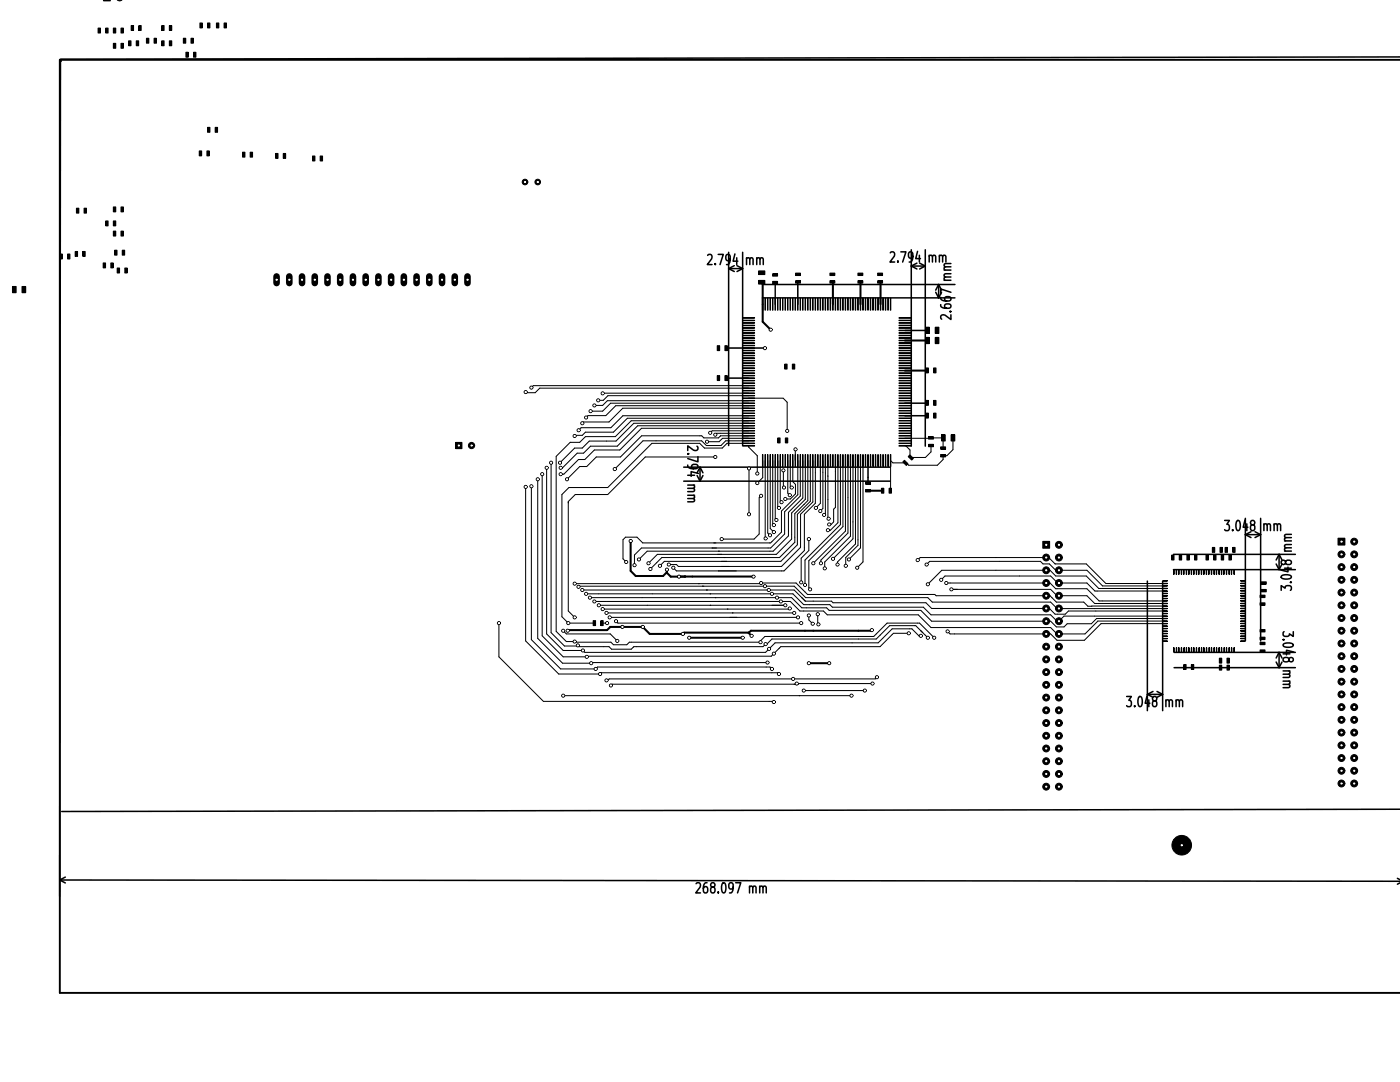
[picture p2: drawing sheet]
<svg xmlns="http://www.w3.org/2000/svg" width="279mm" height="216mm" viewBox="0 0 279 216" stroke-linecap="round" stroke-linejoin="round" font-family="sans-serif">
<g fill="none" stroke="#000" stroke-width=".3">
<path d="M12.1 11.9l-.2 166.9M279.4 11.4l-267.3 .4M141.2 51l.2-.2h.4l.2 .2 .1 .3-.9 1.5h.9M142.8 52.6v.2M143.3 50.8h1l-.6 2M145.4 53.6h2.8M145.4 50.3v38.6M145.4 53.6l1.1 .6M145.7 51.6l-.3 .4-.4-.1-.1-.3 .1-.7h.6a1.95 1.95 0 0 1-.2 1.8l-.4 .1M146.5 53l-1.1 .6M146.7 50.7l-.4 1.4h.9M147 51.4v1.4"/>
<path d="M147.1 53l1.1 .6M148.2 50.3v38.6M148.2 53.6l-1.1 .6M149 51.6l.2-.2 .4 .1v1.3M149 51.4v1.4M149.6 51.7l.3-.3 .3 .1 .1 1.3M151 51.6l.2-.2 .4 .1 .1 1.3M151 51.4v1.4M151.7 51.7l.2-.3 .4 .1v1.3M152.1 59.4h38.5M152.1 56.8h38.5M159.3 56.3l-.1 4.4"/>
<path d="M177.7 50.4l.2-.1h.4l.2 .1v.4l-.9 1.5h.9M179.2 52.1v.2M179.8 50.3h1l-.7 2M181.9 53.1h2.8M181.9 49.8v39.2M181.9 53.1l1.1 .6M182.2 51.1l-.3 .4-.5-.1-.1-.3 .1-.7h.6a1.95 1.95 0 0 1-.1 1.8l-.5 .1M183 52.5l-1.1 .6M183.1 50.2l-.3 1.4h.9M183.5 50.9v1.4M183.5 52.5l1.2 .6M184.7 49.8v39.2"/>
<path d="M184.7 53.1l-1.2 .6M185.4 51.1l.3-.2 .3 .1 .1 1.3M185.4 50.9v1.4M186.1 51.2l.2-.3 .4 .1v1.3M186.7 58.3l.6 1.1M187.3 56.8v2.6M187.3 56.8l.6 1.1M187.3 56.8l-.6 1.1M187.5 51.1l.2-.2 .3 .1 .1 1.3M187.5 50.9v1.4M187.7 59.3l.1 .5a1.94 1.94 0 0 0 1.9 .1v-.6l-.8-.1-.4 .3 .1 .4 .3 .2M187.9 58.3l-.6 1.1"/>
<path d="M188.1 51.2l.2-.3 .4 .1 .1 1.3M188.4 55.9h1.4M188.4 53.9h1.4M189.8 58.3l-2.1-.6v1M189.8 55.3h-1.3l-.1 .4 .2 .2M189.8 54.6l-1.3 .1-.1 .4 .3 .2M189.8 53.2l-1.3 .1-.1 .4 .2 .2M189.8 52.6l-1.3 .1-.1 .3 .3 .2M144.9 75.4l4.5 .1M144.9 69.5h7.8M185.1 65.9h-4.5M187.7 60.8l.1 .4a1.94 1.94 0 0 0 1.9 .2v-.6l-.8-.2-.4 .3 .1 .5 .3 .1"/>
<path d="M189.6 62.2h.2M189.8 62.8v1l-1.5-1-.4 .1-.2 .2v.4l.2 .2M136.5 93.2h41.2M136.5 96h41.2M137.3 90.6h.1M137.3 92.8l.1 .4a1.95 1.95 0 0 0 1.8 .2v-.6l-.8-.1-.4 .2v.3l.4 .3M137.3 94.8h1.3M137.3 96.8h1.3M137.3 98.8h1.3M138.3 97.4l.3 .3-.1 .3-1.2 .1M138.3 99.5l.3 .2-.1 .4h-1.2M138.4 96.8l.2 .2-.1 .4h-1.2"/>
<path d="M138.4 98.8l.2 .2-.1 .4-1.2 .1M139.1 89l.2 .2v.4l-.2 .2-.4 .1-1.4-.9v.9M139.1 94.9l.6 1.1M139.3 91.1v1.1l-2-.7M139.4 94.5l-1.5-.4v1M139.7 93.2v2.8M139.7 93.2l-.6 1.1M139.7 93.2l.6 1.1M140.3 94.9l-.6 1.1M173.2 91.9v4.5M185 80.4l-4.4 .1M185 82.9l-4.4 .1"/>
<path d="M229 116v25.8M232 116v25.8M234.2 113.7h24.3M234.2 110.6h24.3M244.4 103.8h.9l-.5 .8 .5 .2v.9l-.2 .2h-.5l-.2-.2M246 105.7v.2M246.9 103.9l.3-.1a1.54 1.54 0 0 1 0 2.1h-.2a1.66 1.66 0 0 1-.1-2zM248.5 103.8l-.4 1.4h.9M248.5 106.7h3.1M248.5 103.4v24.5M248.5 106.7l1.2 .6M248.8 104.5v1.4"/>
<path d="M249.7 106.1l-1.2 .6M249.8 104.7l-.2-.4 .2-.5h.3l.3 .2v.3l-.1 .3a.69 .69 0 0 0-.7 .4 .69 .69 0 0 0 .1 .8l.4 .1 .3-.2v-.6l-.3-.4M250.5 106.1l1.1 .6M251.6 103.4v24.5M251.6 106.7l-1.1 .6M252.2 104.7l.3-.2 .3 .1 .1 1.3M252.2 104.5v1.4M252.9 104.8l.2-.3 .4 .1v1.3M254.3 104.7l.2-.2 .4 .1v1.3M254.3 104.5v1.4M254.7 112.5l.6 1.2M254.9 104.8l.2-.3 .4 .1 .1 1.3"/>
<path d="M255.3 110.6v3.1M255.3 110.6l.6 1.1M255.3 110.6l-.6 1.1M255.7 117.8v-.9l.8 .5 .2-.5h.8l.2 .2v.5l-.2 .2M255.8 114.9a1.66 1.66 0 0 1 1.9 .1v.2a1.54 1.54 0 0 1-2 0zM255.9 112.5l-.6 1.2M256.4 113.4h1.3M256.4 110h1.3M256.4 107.9h1.3M256.6 112.1l.3-.3h.6l.2 .3-.1 .4a.69 .69 0 0 1-.8 .1 .69 .69 0 0 1-.3-.7l-.3-.1h-.3l-.2 .3v.3l.4 .2 .5-.2M257 113.2v.9l-1.4-.4M257.5 116.2h.2"/>
<path d="M257.7 109.3l-1.2 .1-.1 .3 .2 .3M257.7 108.7h-1.2l-.1 .4 .3 .2M257.7 107.3l-1.2 .1-.1 .3 .2 .2M257.7 106.6l-1.2 .1-.1 .4 .3 .2M224.8 139h1l-.5 .7 .4 .2v.9l-.2 .2h-.4l-.3-.2M227.3 139.1l.3-.1a1.54 1.54 0 0 1 0 2h-.1a1.66 1.66 0 0 1-.2-1.9zM228.9 138.9l-.4 1.4h1M229 138.6h3M229 138.6l1.1 .5M229.3 139.6v1.4M230.1 138l-1.1 .6M230.3 139.8l-.3-.3 .3-.5h.3l.2 .2 .1 .3-.2 .2a.69 .69 0 0 0-.7 .4 .69 .69 0 0 0 .1 .8l.5 .1 .2-.2 .1-.6-.3-.4"/>
<path d="M230.9 138l1.1 .6M232 138.6l-1.1 .5M232.7 139.8l.2-.2 .4 .1v1.3M232.7 139.6v1.4M233.3 139.9l.3-.3 .3 .1 .1 1.3M234.3 130.2h24.2M234.3 133.2h24.2M234.7 139.8l.2-.2 .4 .1 .1 1.3M234.7 139.6v1.4M235.4 139.9l.2-.3 .3 .1 .1 1.3M254.7 132.1l.6 1.1M255.3 130.2v3"/>
<path d="M255.3 130.2l-.6 1.1M255.3 130.2l.6 1.1M255.9 132.1l-.6 1.1M256.1 127.6h.2M256.1 130.5h1.3M256.1 133.9h1.3M256.1 135.9h1.3M256.2 128.5a1.66 1.66 0 0 1 1.9 .2v.1a1.54 1.54 0 0 1-2 0zM256.3 126l-.2 .3v.4l.4 .3 .6-.1 .2-.4 .8 .5v-1M257.1 134.5l.3 .2-.1 .4-1.2 .1M257.1 136.6l.3 .2-.1 .3-1.2 .1M257.2 131.5l.4-.3 .5 .3v.3l-.2 .2-.3 .1-.3-.2a.69 .69 0 0 0-.3-.7 .69 .69 0 0 0-.8 .1l-.1 .5 .2 .2 .5 .1 .4-.3"/>
<path d="M257.2 133.9l.2 .2-.1 .4h-1.2M257.2 135.9l.2 .2-.1 .4-1.2 .1M258.2 130.1l-1.5-.4v1M226.4 140.8v.2M11.9 175.6l267.5 .2M11.9 175.6l1.1 .6M13 175l-1.1 .6M138.9 176.3l.2-.2h.4l.2 .2 .1 .4-1 1.5h1M141.1 176.1l-.4 .1a1.94 1.94 0 0 0-.2 1.9h.6l.1-.8-.2-.4-.5 .1-.1 .3M142.1 177l-.3-.4 .3-.5h.3l.2 .2 .1 .3-.2 .3a.69 .69 0 0 0-.7 .4 .69 .69 0 0 0 .2 .8l.4 .1 .2-.2 .1-.6-.3-.4M143.3 178v.2M144.2 176.2l.3-.1a1.54 1.54 0 0 1 0 2.1h-.1a1.66 1.66 0 0 1-.2-2z"/>
<path d="M146.3 177l-.3 .4-.4-.1-.2-.3 .2-.8h.6a1.95 1.95 0 0 1-.2 1.9l-.4 .1M146.8 176.1h1l-.6 2.1M149.6 177l.2-.2 .4 .1v1.3M149.6 176.8v1.4M150.2 177.1l.3-.3 .3 .1 .1 1.3M151.6 177l.2-.2 .4 .1 .1 1.3M151.6 176.8v1.4M152.3 177.1l.2-.3 .3 .1 .1 1.3M278.9 175.3l.5 .3M279.4 176.1l-.5 .3M279.4 161.5l-267.1 .4"/>
</g>
<path d="M11.9 11.9l.3 .3M11.9 11.9v186.2h267.5M11.9 11.9h267.5" fill="none" stroke="#000" stroke-width=".38"/>
<g fill="#000">
<path d="M23.2 -.1h1.4a1.15 1.15 0 0 1-1.4 0zM19.6 5.6h.5v1h-.5zM20.7 0h1.3v.2h-1.3zM21.1 5.6h.5v1h-.5zM22.6 8.6h.5v1h-.5zM22.6 5.6h.5v1h-.5zM24.1 8.6h.5v1h-.5zM24.1 5.6h.5v1h-.5zM25.7 8.1h.4v1h-.4zM26.2 5.1h.5v1h-.5zM27.2 8.1h.5v1h-.5zM27.7 5.1h.5v1h-.5z"/>
<path d="M29.2 7.6h.5v1h-.5zM30.7 7.6h.5v1h-.5zM32.3 5.1h.5v1h-.5zM32.3 8.1h.5v1h-.5zM33.8 5.1h.5v1h-.5zM33.8 8.1h.5v1h-.5zM36.6 7.6h.5v1h-.5zM37.1 10.4h.5v1h-.5zM38.1 7.6h.5v1h-.5zM38.6 10.4h.5v1h-.5zM39.9 4.6h.5v1h-.5zM41.4 4.6h.5v1h-.5z"/>
<path d="M43.2 4.6h.5v1h-.5zM44.7 4.6h.5v1h-.5zM39.8 30.1h.4v1h-.4zM41.3 30.1h.5v1h-.5zM41.4 25.4h.5v1h-.5zM42.9 25.4h.5v1h-.5zM48.4 30.4h.5v1h-.5zM49.9 30.4h.5v1h-.5zM55 30.6h.5v1h-.5zM56.5 30.6h.5v1h-.5zM62.4 31.1h.5v1h-.5zM63.9 31.1h.5v1h-.5z"/>
<path d="M2.5 57.2h.7v1.2h-.7zM4.4 57.2h.7v1.2h-.7zM12 50.7h.4v1h-.4zM13.5 50.7h.5v1h-.5zM15 50.2h.5v1h-.5zM15.3 41.5h.4v1h-.4zM16.5 50.2h.5v1h-.5zM16.8 41.5h.5v1h-.5zM20.6 52.5h.5v1h-.5zM21.1 44.1h.5v1h-.5zM22.1 52.5h.5v1h-.5zM22.6 44.1h.5v1h-.5z"/>
<path d="M22.6 41.3h.5v1h-.5zM22.6 46.1h.5v1h-.5zM22.9 49.9h.5v1h-.5zM23.4 53.5h.5v1h-.5zM24.1 41.3h.5v1h-.5zM24.1 46.1h.5v1h-.5zM24.4 49.9h.5v1h-.5zM24.9 53.5h.5v1h-.5zM151.4 56h1.2v.7h-1.2zM151.4 54.1h1.2v.7h-1.2zM154.2 56.1h1v.5h-1zM154.2 54.6h1v.5h-1z"/>
<path d="M158.8 56h1v.5h-1zM158.8 54.5h1v.5h-1zM165.6 56h1v.5h-1zM165.6 54.5h1v.5h-1zM171.2 56h1v.5h-1zM171.2 54.5h1v.5h-1zM175.1 56h1v.5h-1zM175.1 54.5h1v.5h-1zM143.1 74.9h.5v1h-.5zM143.1 69h.5v1h-.5zM144.7 74.9h.4v1h-.4zM144.7 69h.4v1h-.4z"/>
<path d="M156.6 72.7h.5v.9h-.5zM158.1 72.7h.5v.9h-.5zM184.7 65.3h.8v1.2h-.8zM184.7 67.3h.8v1.3h-.8zM184.8 73.4h.5v1h-.5zM184.8 79.9h.5v1h-.5zM186.3 73.4h.5v1h-.5zM186.3 79.9h.5v1h-.5zM186.6 65.3h.8v1.2h-.8zM186.6 67.3h.8v1.3h-.8zM90.9 88.3h1.3v1.2h-1.3zM155.2 87.4h.5v1h-.5z"/>
<path d="M156.7 87.4h.5v1h-.5zM172.7 96.2h1v.4h-1zM172.7 97.7h1v.5h-1zM175.9 97.4h.5v1h-.5zM177.4 97.4h.5v1h-.5zM180.5 91.8l.7 .7-.3 .4-.7-.7zM181.6 90.8l.7 .7-.4 .3-.7-.7zM184.8 82.4h.5v1h-.5zM185.3 88.7h1v.4h-1zM185.3 87.1h1v.5h-1zM186.3 82.4h.5v1h-.5zM187.7 89.2h1v.4h-1z"/>
<path d="M187.7 90.7h1v.5h-1zM187.9 86.8h.7v1.2h-.7zM189.8 86.8h.8v1.2h-.8zM208.1 108h1.4v1.4h-1.4zM232.1 115.9h.9v.1h-.9zM232.1 116.4h.9v.1h-.9zM232.1 116.9h.9v.1h-.9zM232.1 117.4h.9v.1h-.9zM232.1 117.9h.9v.1h-.9zM232.1 118.4h.9v.1h-.9zM232.1 118.9h.9v.1h-.9zM232.1 119.4h.9v.1h-.9z"/>
<path d="M232.1 119.9h.9v.1h-.9zM233.8 110.8h.5v.9h-.5zM234.2 113.7h.1v.9h-.1zM234.7 113.7h.1v.9h-.1zM235.2 113.7h.1v.9h-.1zM235.3 110.8h.5v.9h-.5zM235.7 113.7h.1v.9h-.1zM236.2 113.7h.1v.9h-.1zM236.7 113.7h.1v.9h-.1zM236.9 110.8h.5v.9h-.5zM237.2 113.7h.1v.9h-.1zM237.7 113.7h.1v.9h-.1z"/>
<path d="M238.2 113.7h.1v.9h-.1zM238.4 110.8h.5v.9h-.5zM238.7 113.7h.1v.9h-.1zM239.2 113.7h.1v.9h-.1zM239.7 113.7h.1v.9h-.1zM240.2 113.7h.1v.9h-.1zM240.7 110.8h.5v.9h-.5zM240.7 113.7h.1v.9h-.1zM241.2 113.7h.1v.9h-.1zM241.7 113.7h.1v.9h-.1zM241.9 109.2h.5v1h-.5zM242.2 110.8h.5v.9h-.5z"/>
<path d="M242.2 113.7h.1v.9h-.1zM242.7 113.7h.1v.9h-.1zM243.2 113.7h.1v.9h-.1zM243.5 109.2h.5v1h-.5zM243.7 110.8h.5v.9h-.5zM243.7 113.7h.1v.9h-.1zM244.2 113.7h.1v.9h-.1zM244.5 109.2h.5v1h-.5zM244.7 113.7h.1v.9h-.1zM245.2 113.7h.1v.9h-.1zM245.2 110.8h.5v.9h-.5zM245.7 113.7h.1v.9h-.1z"/>
<path d="M246 109.2h.5v1h-.5zM246.2 113.7h.1v.9h-.1zM247.6 115.9h.9v.1h-.9zM247.6 119.9h.9v.1h-.9zM247.6 119.4h.9v.1h-.9zM247.6 118.9h.9v.1h-.9zM247.6 118.4h.9v.1h-.9zM247.6 117.9h.9v.1h-.9zM247.6 117.4h.9v.1h-.9zM247.6 116.9h.9v.1h-.9zM247.6 116.4h.9v.1h-.9zM251.5 118.8h1v.4h-1z"/>
<path d="M251.7 117.6h1v.5h-1zM251.7 116.1h1v.5h-1zM267 107.4h1.4v1.4h-1.4zM118.4 123.8h.5v1h-.5zM119.9 123.8h.5v1h-.5zM232.1 120.4h.9v.1h-.9zM232.1 120.9h.9v.1h-.9zM232.1 121.4h.9v.1h-.9zM232.1 121.9h.9v.1h-.9zM232.1 122.4h.9v.1h-.9zM232.1 122.9h.9v.1h-.9zM232.1 123.4h.9v.1h-.9z"/>
<path d="M232.1 123.9h.9v.1h-.9zM232.1 124.4h.9v.1h-.9zM232.1 124.9h.9v.1h-.9zM232.1 125.4h.9v.1h-.9zM232.1 125.9h.9v.1h-.9zM232.1 126.4h.9v.1h-.9zM232.1 126.9h.9v.1h-.9zM232.1 127.4h.9v.1h-.9zM232.1 127.9h.9v.1h-.9zM234.2 129.2h.1v.9h-.1zM234.7 129.2h.1v.9h-.1zM235.2 129.2h.1v.9h-.1z"/>
<path d="M235.7 129.2h.1v.9h-.1zM236.2 132.6h.5v1h-.5zM236.2 129.2h.1v.9h-.1zM236.7 129.2h.1v.9h-.1zM237.2 129.2h.1v.9h-.1zM237.7 129.2h.1v.9h-.1zM237.8 132.6h.4v1h-.4zM238.2 129.2h.1v.9h-.1zM238.7 129.2h.1v.9h-.1zM239.2 129.2h.1v.9h-.1zM239.8 129.2h.1v.9h-.1zM240.2 129.2h.1v.9h-.1z"/>
<path d="M240.7 129.2h.1v.9h-.1zM241.2 129.2h.2v.9h-.2zM241.7 129.2h.1v.9h-.1zM242.2 129.2h.1v.9h-.1zM242.7 129.2h.1v.9h-.1zM243.2 129.2h.1v.9h-.1zM243.3 131.3h.5v1h-.5zM243.3 132.7h.5v1h-.5zM243.7 129.2h.1v.9h-.1zM244.2 129.2h.1v.9h-.1zM244.7 129.2h.1v.9h-.1zM244.9 131.3h.5v1h-.5z"/>
<path d="M244.9 132.7h.5v1h-.5zM245.2 129.2h.1v.9h-.1zM245.7 129.2h.1v.9h-.1zM246.2 129.2h.1v.9h-.1zM247.6 127.9h.9v.1h-.9zM247.6 127.4h.9v.1h-.9zM247.6 126.9h.9v.1h-.9zM247.6 126.4h.9v.1h-.9zM247.6 125.9h.9v.1h-.9zM247.6 125.4h.9v.1h-.9zM247.6 124.9h.9v.1h-.9zM247.6 124.4h.9v.1h-.9z"/>
<path d="M247.6 123.9h.9v.1h-.9zM247.6 123.4h.9v.1h-.9zM247.6 122.9h.9v.1h-.9zM247.6 122.4h.9v.1h-.9zM247.6 121.9h.9v.1h-.9zM247.6 121.4h.9v.1h-.9zM247.6 120.9h.9v.1h-.9zM247.6 120.4h.9v.1h-.9zM251.5 127.1h1v.5h-1zM251.5 125.6h1v.5h-1zM251.5 128.2h1v.4h-1zM251.5 129.7h1v.5h-1z"/>
<path d="M251.5 120.3h1v.5h-1z"/>
<circle cx="104.8" cy="36.3" r=".56"/>
<circle cx="107.3" cy="36.3" r=".56"/>
<circle cx="104.9" cy="78.2" r=".3"/>
<circle cx="106" cy="77.3" r=".3"/>
<circle cx="119.4" cy="79.9" r=".3"/>
<circle cx="120.3" cy="78.5" r=".3"/>
<circle cx="152.7" cy="69.5" r=".3"/>
<circle cx="153.8" cy="65.8" r=".3"/>
<circle cx="94.1" cy="88.9" r=".62"/>
<circle cx="104.9" cy="97.2" r=".3"/>
<circle cx="106" cy="97" r=".3"/>
<circle cx="107.3" cy="95.6" r=".3"/>
<circle cx="108.2" cy="94.6" r=".3"/>
<circle cx="109.1" cy="93.3" r=".3"/>
<circle cx="110" cy="92.3" r=".3"/>
<circle cx="111.8" cy="92.3" r=".3"/>
<circle cx="111.9" cy="94.6" r=".3"/>
<circle cx="111.9" cy="93.3" r=".3"/>
<circle cx="113.2" cy="95.6" r=".3"/>
<circle cx="114.7" cy="87" r=".3"/>
<circle cx="115.5" cy="85.9" r=".3"/>
<circle cx="116.2" cy="84.5" r=".3"/>
<circle cx="117" cy="83.3" r=".3"/>
<circle cx="117.9" cy="82" r=".3"/>
<circle cx="118.6" cy="80.9" r=".3"/>
<circle cx="122.7" cy="93.6" r=".3"/>
<circle cx="141.1" cy="88.1" r=".3"/>
<circle cx="141.7" cy="86.4" r=".3"/>
<circle cx="142.7" cy="91.2" r=".3"/>
<circle cx="142.7" cy="86.7" r=".3"/>
<circle cx="149.5" cy="93.5" r=".3"/>
<circle cx="151.1" cy="96.4" r=".3"/>
<circle cx="151.1" cy="94.5" r=".3"/>
<circle cx="151.9" cy="98.9" r=".3"/>
<circle cx="156.3" cy="93.9" r=".3"/>
<circle cx="156.5" cy="97.3" r=".3"/>
<circle cx="156.7" cy="99.6" r=".3"/>
<circle cx="157.1" cy="86" r=".3"/>
<circle cx="157.6" cy="98.8" r=".3"/>
<circle cx="158" cy="97.3" r=".3"/>
<circle cx="158.7" cy="89.7" r=".3"/>
<circle cx="114.7" cy="116.5" r=".3"/>
<circle cx="115.4" cy="117.1" r=".3"/>
<circle cx="116.2" cy="117.7" r=".3"/>
<circle cx="117" cy="118.5" r=".3"/>
<circle cx="117.7" cy="119.3" r=".3"/>
<circle cx="125" cy="112.1" r=".3"/>
<circle cx="125.9" cy="108" r=".3"/>
<circle cx="126.6" cy="112.8" r=".3"/>
<circle cx="127.5" cy="111.6" r=".3"/>
<circle cx="129.4" cy="112.4" r=".3"/>
<circle cx="129.8" cy="113.5" r=".3"/>
<circle cx="131.7" cy="112.9" r=".3"/>
<circle cx="133.1" cy="113.7" r=".3"/>
<circle cx="133.5" cy="112.6" r=".3"/>
<circle cx="134.4" cy="113.3" r=".3"/>
<circle cx="135.5" cy="115.1" r=".3"/>
<circle cx="144" cy="107.6" r=".3"/>
<circle cx="149.5" cy="102.6" r=".3"/>
<circle cx="150.4" cy="115.1" r=".3"/>
<circle cx="151.9" cy="116.3" r=".3"/>
<circle cx="152.7" cy="117" r=".3"/>
<circle cx="152.8" cy="107.4" r=".3"/>
<circle cx="153.4" cy="117.7" r=".3"/>
<circle cx="153.7" cy="106.8" r=".3"/>
<circle cx="154.1" cy="118.5" r=".3"/>
<circle cx="154.4" cy="106.2" r=".3"/>
<circle cx="154.4" cy="104.8" r=".3"/>
<circle cx="154.9" cy="103.8" r=".3"/>
<circle cx="155.1" cy="119.3" r=".3"/>
<circle cx="155.4" cy="101.3" r=".3"/>
<circle cx="156" cy="100.2" r=".3"/>
<circle cx="159.9" cy="116.2" r=".3"/>
<circle cx="160.7" cy="116.7" r=".3"/>
<circle cx="161.4" cy="107.6" r=".3"/>
<circle cx="161.7" cy="117.6" r=".3"/>
<circle cx="162.3" cy="112.4" r=".3"/>
<circle cx="162.8" cy="101.3" r=".3"/>
<circle cx="163.7" cy="102" r=".3"/>
<circle cx="163.8" cy="112.4" r=".3"/>
<circle cx="164.5" cy="102.7" r=".3"/>
<circle cx="164.6" cy="113.4" r=".3"/>
<circle cx="165.2" cy="105.8" r=".3"/>
<circle cx="165.4" cy="103.5" r=".3"/>
<circle cx="165.5" cy="104.6" r=".3"/>
<circle cx="166.2" cy="111.5" r=".3"/>
<circle cx="167.1" cy="112.6" r=".3"/>
<circle cx="168.8" cy="112.9" r=".3"/>
<circle cx="169.4" cy="111.6" r=".3"/>
<circle cx="171.1" cy="113.3" r=".3"/>
<circle cx="183.1" cy="111.8" r=".3"/>
<circle cx="184.9" cy="112.6" r=".3"/>
<circle cx="185.2" cy="116.6" r=".3"/>
<circle cx="187.8" cy="115.7" r=".3"/>
<circle cx="188.8" cy="116.3" r=".3"/>
<circle cx="189.9" cy="117.6" r=".3"/>
<circle cx="208.8" cy="118.9" r=".69"/>
<circle cx="208.8" cy="113.8" r=".69"/>
<circle cx="208.8" cy="111.3" r=".69"/>
<circle cx="208.8" cy="116.3" r=".69"/>
<circle cx="211.3" cy="113.8" r=".69"/>
<circle cx="211.3" cy="108.7" r=".69"/>
<circle cx="211.3" cy="118.9" r=".69"/>
<circle cx="211.3" cy="111.3" r=".69"/>
<circle cx="211.3" cy="116.3" r=".69"/>
<circle cx="267.7" cy="113.2" r=".69"/>
<circle cx="267.7" cy="115.7" r=".69"/>
<circle cx="267.7" cy="110.6" r=".69"/>
<circle cx="267.7" cy="118.2" r=".69"/>
<circle cx="270.3" cy="110.6" r=".69"/>
<circle cx="270.3" cy="118.2" r=".69"/>
<circle cx="270.3" cy="108.1" r=".69"/>
<circle cx="270.3" cy="113.2" r=".69"/>
<circle cx="270.3" cy="115.7" r=".69"/>
<circle cx="99.6" cy="124.3" r=".3"/>
<circle cx="112.4" cy="138.8" r=".3"/>
<circle cx="112.4" cy="125.9" r=".3"/>
<circle cx="113.3" cy="125.9" r=".3"/>
<circle cx="113.4" cy="124.3" r=".3"/>
<circle cx="114.7" cy="128" r=".3"/>
<circle cx="114.7" cy="123.2" r=".3"/>
<circle cx="115.3" cy="128.8" r=".3"/>
<circle cx="116.3" cy="129.8" r=".3"/>
<circle cx="117.1" cy="131.1" r=".3"/>
<circle cx="118" cy="132.3" r=".3"/>
<circle cx="118.6" cy="120" r=".3"/>
<circle cx="118.9" cy="133.5" r=".3"/>
<circle cx="119.5" cy="120.8" r=".3"/>
<circle cx="119.8" cy="134.5" r=".3"/>
<circle cx="120.3" cy="121.5" r=".3"/>
<circle cx="121" cy="135.8" r=".3"/>
<circle cx="121" cy="122.3" r=".3"/>
<circle cx="121.2" cy="124.3" r=".3"/>
<circle cx="121.7" cy="123.2" r=".3"/>
<circle cx="121.9" cy="136.8" r=".3"/>
<circle cx="122.9" cy="124" r=".3"/>
<circle cx="123.2" cy="127.9" r=".3"/>
<circle cx="124.2" cy="125.1" r=".3"/>
<circle cx="128.3" cy="125.1" r=".3"/>
<circle cx="136.3" cy="126.5" r=".3"/>
<circle cx="137.5" cy="127.3" r=".3"/>
<circle cx="148.2" cy="127.3" r=".3"/>
<circle cx="150" cy="126.9" r=".3"/>
<circle cx="151.8" cy="128.1" r=".3"/>
<circle cx="152.8" cy="128.5" r=".3"/>
<circle cx="153.2" cy="132.2" r=".3"/>
<circle cx="153.5" cy="129.5" r=".3"/>
<circle cx="154.1" cy="133.5" r=".3"/>
<circle cx="154.4" cy="130.4" r=".3"/>
<circle cx="155.4" cy="134.5" r=".3"/>
<circle cx="155.8" cy="120" r=".3"/>
<circle cx="156.7" cy="120.8" r=".3"/>
<circle cx="157.6" cy="121.4" r=".3"/>
<circle cx="158.3" cy="135.5" r=".3"/>
<circle cx="158.5" cy="122.3" r=".3"/>
<circle cx="159" cy="136.4" r=".3"/>
<circle cx="159.3" cy="123.2" r=".3"/>
<circle cx="159.9" cy="124.3" r=".3"/>
<circle cx="160.4" cy="137.8" r=".3"/>
<circle cx="161.4" cy="122.8" r=".3"/>
<circle cx="161.4" cy="132.3" r=".3"/>
<circle cx="162.2" cy="124.5" r=".3"/>
<circle cx="163.2" cy="122.6" r=".3"/>
<circle cx="163.3" cy="124.6" r=".3"/>
<circle cx="165.5" cy="132.3" r=".3"/>
<circle cx="169.9" cy="138.8" r=".3"/>
<circle cx="172.6" cy="137.8" r=".3"/>
<circle cx="174" cy="125.7" r=".3"/>
<circle cx="174.1" cy="136.4" r=".3"/>
<circle cx="175" cy="135.1" r=".3"/>
<circle cx="181.4" cy="126.4" r=".3"/>
<circle cx="183.8" cy="126.9" r=".3"/>
<circle cx="185.2" cy="127.3" r=".3"/>
<circle cx="186.4" cy="127.3" r=".3"/>
<circle cx="189.1" cy="126" r=".3"/>
<circle cx="208.8" cy="129" r=".69"/>
<circle cx="208.8" cy="136.7" r=".69"/>
<circle cx="208.8" cy="124" r=".69"/>
<circle cx="208.8" cy="131.6" r=".69"/>
<circle cx="208.8" cy="139.2" r=".69"/>
<circle cx="208.8" cy="121.4" r=".69"/>
<circle cx="208.8" cy="126.5" r=".69"/>
<circle cx="208.8" cy="134.1" r=".69"/>
<circle cx="211.3" cy="134.1" r=".69"/>
<circle cx="211.3" cy="136.7" r=".69"/>
<circle cx="211.3" cy="124" r=".69"/>
<circle cx="211.3" cy="139.2" r=".69"/>
<circle cx="211.3" cy="131.6" r=".69"/>
<circle cx="211.3" cy="129" r=".69"/>
<circle cx="211.3" cy="121.4" r=".69"/>
<circle cx="211.3" cy="126.5" r=".69"/>
<circle cx="267.7" cy="125.9" r=".69"/>
<circle cx="267.7" cy="120.8" r=".69"/>
<circle cx="267.7" cy="136" r=".69"/>
<circle cx="267.7" cy="123.3" r=".69"/>
<circle cx="267.7" cy="138.6" r=".69"/>
<circle cx="267.7" cy="130.9" r=".69"/>
<circle cx="267.7" cy="128.4" r=".69"/>
<circle cx="267.7" cy="133.5" r=".69"/>
<circle cx="270.3" cy="133.5" r=".69"/>
<circle cx="270.3" cy="138.6" r=".69"/>
<circle cx="270.3" cy="123.3" r=".69"/>
<circle cx="270.3" cy="125.9" r=".69"/>
<circle cx="270.3" cy="120.8" r=".69"/>
<circle cx="270.3" cy="136" r=".69"/>
<circle cx="270.3" cy="128.4" r=".69"/>
<circle cx="270.3" cy="130.9" r=".69"/>
<circle cx="154.4" cy="140.1" r=".3"/>
<circle cx="208.8" cy="141.7" r=".69"/>
<circle cx="208.8" cy="144.3" r=".69"/>
<circle cx="208.8" cy="157" r=".69"/>
<circle cx="208.8" cy="154.4" r=".69"/>
<circle cx="208.8" cy="146.8" r=".69"/>
<circle cx="208.8" cy="149.4" r=".69"/>
<circle cx="208.8" cy="151.9" r=".69"/>
<circle cx="211.3" cy="141.7" r=".69"/>
<circle cx="211.3" cy="144.3" r=".69"/>
<circle cx="211.3" cy="154.4" r=".69"/>
<circle cx="211.3" cy="151.9" r=".69"/>
<circle cx="211.3" cy="157" r=".69"/>
<circle cx="211.3" cy="146.8" r=".69"/>
<circle cx="211.3" cy="149.4" r=".69"/>
<circle cx="267.7" cy="143.6" r=".69"/>
<circle cx="267.7" cy="141.1" r=".69"/>
<circle cx="267.7" cy="146.2" r=".69"/>
<circle cx="267.7" cy="151.3" r=".69"/>
<circle cx="267.7" cy="148.7" r=".69"/>
<circle cx="267.7" cy="156.3" r=".69"/>
<circle cx="267.7" cy="153.8" r=".69"/>
<circle cx="270.3" cy="141.1" r=".69"/>
<circle cx="270.3" cy="143.6" r=".69"/>
<circle cx="270.3" cy="151.3" r=".69"/>
<circle cx="270.3" cy="148.7" r=".69"/>
<circle cx="270.3" cy="153.8" r=".69"/>
<circle cx="270.3" cy="146.2" r=".69"/>
<circle cx="270.3" cy="156.3" r=".69"/>
<circle cx="235.8" cy="168.7" r="1.96"/>
</g>
<g fill="none" stroke="#000" stroke-width=".2">
<path d="M22 -.1v.3h-1.3v-.3M24.4 -.1v.1a.68 .68 0 0 1-1 0M19.6 5.6h.5v1h-.5zM21.1 5.6h.5v1h-.5zM22.6 8.6h.5v1h-.5zM22.6 5.6h.5v1h-.5zM24.1 8.6h.5v1h-.5zM24.1 5.6h.5v1h-.5zM25.7 8.1h.4v1h-.4zM26.2 5.1h.5v1h-.5zM27.2 8.1h.5v1h-.5zM27.7 5.1h.5v1h-.5z"/>
<path d="M29.2 7.6h.5v1h-.5zM30.7 7.6h.5v1h-.5zM32.3 5.1h.5v1h-.5zM32.3 8.1h.5v1h-.5zM33.8 5.1h.5v1h-.5zM33.8 8.1h.5v1h-.5zM36.6 7.6h.5v1h-.5zM37.1 10.4h.5v1h-.5zM38.1 7.6h.5v1h-.5zM38.6 10.4h.5v1h-.5zM39.9 4.6h.5v1h-.5zM41.4 4.6h.5v1h-.5z"/>
<path d="M43.2 4.6h.5v1h-.5zM44.7 4.6h.5v1h-.5zM39.8 30.1h.4v1h-.4zM41.3 30.1h.5v1h-.5zM41.4 25.4h.5v1h-.5zM42.9 25.4h.5v1h-.5zM48.4 30.4h.5v1h-.5zM49.9 30.4h.5v1h-.5zM55 30.6h.5v1h-.5zM56.5 30.6h.5v1h-.5zM62.4 31.1h.5v1h-.5zM63.9 31.1h.5v1h-.5z"/>
<path d="M2.5 57.2h.7v1.2h-.7zM4.4 57.2h.7v1.2h-.7zM12 50.7h.4v1h-.4zM13.5 50.7h.5v1h-.5zM15 50.2h.5v1h-.5zM15.3 41.5h.4v1h-.4zM16.5 50.2h.5v1h-.5zM16.8 41.5h.5v1h-.5zM20.6 52.5h.5v1h-.5zM21.1 44.1h.5v1h-.5zM22.1 52.5h.5v1h-.5zM22.6 44.1h.5v1h-.5z"/>
<path d="M22.6 41.3h.5v1h-.5zM22.6 46.1h.5v1h-.5zM22.9 49.9h.5v1h-.5zM23.4 53.5h.5v1h-.5zM24.1 41.3h.5v1h-.5zM24.1 46.1h.5v1h-.5zM24.4 49.9h.5v1h-.5zM24.9 53.5h.5v1h-.5zM151.4 56h1.2v.7h-1.2zM151.4 54.1h1.2v.7h-1.2zM152.2 59.5h.1v2.4h-.1zM152.2 59.5v2.4"/>
<path d="M152.7 59.5h.1v2.4h-.1zM152.7 59.5v2.4M153.2 59.5h.1v2.4h-.1zM153.2 59.5v2.4M153.7 59.5h.1v2.4h-.1zM153.7 59.5v2.4M154.2 59.5h.1v2.4h-.1zM154.2 56.1h1v.5h-1zM154.2 54.6h1v.5h-1zM154.2 59.5v2.4M154.7 59.5h.1v2.4h-.1zM154.7 59.5v2.4"/>
<path d="M155.2 59.5h.1v2.4h-.1zM155.2 59.5v2.4M155.7 59.5h.1v2.4h-.1zM155.7 59.5v2.4M156.2 59.5h.1v2.4h-.1zM156.2 59.5v2.4M156.7 59.5h.1v2.4h-.1zM156.7 59.5v2.4M157.2 59.5h.1v2.4h-.1zM157.2 59.5v2.4M157.7 59.5h.1v2.4h-.1zM157.7 59.5v2.4"/>
<path d="M158.2 59.5h.1v2.4h-.1zM158.2 59.5v2.4M158.7 59.5h.1v2.4h-.1zM158.7 59.5v2.4M158.8 56h1v.5h-1zM158.8 54.5h1v.5h-1zM159.2 59.5h.1v2.4h-.1zM159.2 59.5v2.4M159.7 59.5h.1v2.4h-.1zM159.7 59.5v2.4M160.2 59.5h.1v2.4h-.1zM160.2 59.5v2.4"/>
<path d="M160.7 59.5h.1v2.4h-.1zM160.7 59.5v2.4M161.2 59.5h.1v2.4h-.1zM161.2 59.5v2.4M161.7 59.5h.1v2.4h-.1zM161.7 59.5v2.4M162.2 59.5h.1v2.4h-.1zM162.2 59.5v2.4M162.7 59.5h.1v2.4h-.1zM162.7 59.5v2.4M163.2 59.5h.1v2.4h-.1zM163.2 59.5v2.4"/>
<path d="M163.7 59.5h.1v2.4h-.1zM163.7 59.5v2.4M164.2 59.5h.1v2.4h-.1zM164.2 59.5v2.4M164.7 59.5h.1v2.4h-.1zM164.7 59.5v2.4M165.2 59.5h.1v2.4h-.1zM165.2 59.5v2.4M165.6 56h1v.5h-1zM165.6 54.5h1v.5h-1zM165.7 59.5h.1v2.4h-.1zM165.7 59.5v2.4"/>
<path d="M166.2 59.5h.1v2.4h-.1zM166.2 59.5v2.4M166.7 59.5h.1v2.4h-.1zM166.7 59.5v2.4M167.2 59.5h.1v2.4h-.1zM167.2 59.5v2.4M167.7 59.5h.1v2.4h-.1zM167.7 59.5v2.4M168.2 59.5h.1v2.4h-.1zM168.2 59.5v2.4M168.7 59.5h.1v2.4h-.1zM168.7 59.5v2.4"/>
<path d="M169.2 59.5h.1v2.4h-.1zM169.2 59.5v2.4M169.7 59.5h.1v2.4h-.1zM169.7 59.5v2.4M170.2 59.5h.1v2.4h-.1zM170.2 59.5v2.4M170.7 59.5h.1v2.4h-.1zM170.7 59.5v2.4M171.2 59.5h.1v2.4h-.1zM171.2 56h1v.5h-1zM171.2 54.5h1v.5h-1zM171.2 59.5v2.4"/>
<path d="M171.7 59.5h.1v2.4h-.1zM171.7 59.5v2.4M172.2 59.5h.1v2.4h-.1zM172.2 59.5v2.4M172.7 59.5h.1v2.4h-.1zM172.7 59.5v2.4M173.2 59.5h.1v2.4h-.1zM173.2 59.5v2.4M173.7 59.5h.1v2.4h-.1zM173.7 59.5v2.4M174.2 59.5h.1v2.4h-.1zM174.2 59.5v2.4"/>
<path d="M174.7 59.5h.1v2.4h-.1zM174.7 59.5v2.4M175.1 56h1v.5h-1zM175.1 54.5h1v.5h-1zM175.2 59.5h.1v2.4h-.1zM175.2 59.5v2.4M175.7 59.5h.1v2.4h-.1zM175.7 59.5v2.4M176.2 59.5h.1v2.4h-.1zM176.2 59.5v2.4M176.7 59.5h.1v2.4h-.1zM176.7 59.5v2.4"/>
<path d="M177.2 59.5h.1v2.4h-.1zM177.2 59.5v2.4M177.7 59.5h.1v2.4h-.1zM177.7 59.5v2.4M143.1 74.9h.5v1h-.5zM143.1 69h.5v1h-.5zM144.7 74.9h.4v1h-.4zM144.7 69h.4v1h-.4zM148.2 63.4h2.4v.1h-2.4zM148.2 63.9h2.4v.1h-2.4zM148.2 64.4h2.4v.1h-2.4zM148.2 64.9h2.4v.1h-2.4z"/>
<path d="M148.2 65.4h2.4v.1h-2.4zM148.2 65.9h2.4v.1h-2.4zM148.2 66.4h2.4v.1h-2.4zM148.2 66.9h2.4v.1h-2.4zM148.2 67.4h2.4v.1h-2.4zM148.2 67.9h2.4v.1h-2.4zM148.2 68.4h2.4v.1h-2.4zM148.2 68.9h2.4v.1h-2.4zM148.2 69.4h2.4v.1h-2.4zM148.2 69.9h2.4v.1h-2.4zM148.2 70.4h2.4v.1h-2.4zM148.2 70.9h2.4v.1h-2.4z"/>
<path d="M148.2 71.4h2.4v.1h-2.4zM148.2 71.9h2.4v.1h-2.4zM148.2 72.4h2.4v.1h-2.4zM148.2 72.9h2.4v.1h-2.4zM148.2 73.4h2.4v.1h-2.4zM148.2 73.9h2.4v.1h-2.4zM148.2 74.4h2.4v.1h-2.4zM148.2 74.9h2.4v.1h-2.4zM148.2 75.4h2.4v.1h-2.4zM148.2 75.9h2.4v.1h-2.4zM148.2 76.4h2.4v.1h-2.4zM148.2 76.9h2.4v.1h-2.4z"/>
<path d="M148.2 77.4h2.4v.1h-2.4zM148.2 77.9h2.4v.1h-2.4zM148.2 78.4h2.4v.1h-2.4zM148.2 78.9h2.4v.1h-2.4zM148.2 79.4h2.4v.1h-2.4zM148.2 79.9h2.4v.1h-2.4zM148.2 63.4h2.4M148.2 63.9h2.4M148.2 64.4h2.4M148.2 64.9h2.4M148.2 65.4h2.4M148.2 65.9h2.4"/>
<path d="M148.2 66.4h2.4M148.2 66.9h2.4M148.2 67.4h2.4M148.2 67.9h2.4M148.2 68.4h2.4M148.2 68.9h2.4M148.2 69.4h2.4M148.2 69.9h2.4M148.2 70.4h2.4M148.2 70.9h2.4M148.2 71.4h2.4M148.2 71.9h2.4"/>
<path d="M148.2 72.4h2.4M148.2 72.9h2.4M148.2 73.4h2.4M148.2 73.9h2.4M148.2 74.4h2.4M148.2 75h2.4M148.2 75.5h2.4M148.2 76h2.4M148.2 76.5h2.4M148.2 78h2.4M148.2 79.5h8.1l.8 .8v5.7M150.6 77h-44.2l-.4 .3"/>
<path d="M150.6 77.5h-42.9l-.9 .9h-1.8l-.1-.2M150.6 78.5h-30.3M150.6 79h-29.3l-.9 .9h-1M150.6 80h-29.4l-.9 .9h-1.7M156.6 72.7h.5v.9h-.5zM158.1 72.7h.5v.9h-.5zM179.4 79.9h2.4v.1h-2.4zM179.4 79.4h2.4v.1h-2.4zM179.4 78.9h2.4v.1h-2.4zM179.4 78.4h2.4v.1h-2.4zM179.4 77.9h2.4v.1h-2.4zM179.4 77.4h2.4v.1h-2.4z"/>
<path d="M179.4 76.9h2.4v.1h-2.4zM179.4 76.4h2.4v.1h-2.4zM179.4 75.9h2.4v.1h-2.4zM179.4 75.4h2.4v.1h-2.4zM179.4 74.9h2.4v.1h-2.4zM179.4 74.4h2.4v.1h-2.4zM179.4 73.9h2.4v.1h-2.4zM179.4 73.4h2.4v.1h-2.4zM179.4 72.9h2.4v.1h-2.4zM179.4 72.4h2.4v.1h-2.4zM179.4 71.9h2.4v.1h-2.4zM179.4 71.4h2.4v.1h-2.4z"/>
<path d="M179.4 70.9h2.4v.1h-2.4zM179.4 70.4h2.4v.1h-2.4zM179.4 69.9h2.4v.1h-2.4zM179.4 69.4h2.4v.1h-2.4zM179.4 68.9h2.4v.1h-2.4zM179.4 68.4h2.4v.1h-2.4zM179.4 67.9h2.4v.1h-2.4zM179.4 67.4h2.4v.1h-2.4zM179.4 66.9h2.4v.1h-2.4zM179.4 66.4h2.4v.1h-2.4zM179.4 65.9h2.4v.1h-2.4zM179.4 65.4h2.4v.1h-2.4z"/>
<path d="M179.4 64.9h2.4v.1h-2.4zM179.4 64.4h2.4v.1h-2.4zM179.4 63.9h2.4v.1h-2.4zM179.4 63.4h2.4v.1h-2.4zM179.4 63.4h2.4M179.4 63.9h2.4M179.4 64.4h2.4M179.4 64.9h2.4M179.4 65.4h2.4M179.4 65.9h2.4M179.4 66.4h2.4M179.4 66.9h2.4"/>
<path d="M179.4 67.4h2.4M179.4 67.9h2.4M179.4 68.4h2.4M179.4 68.9h2.4M179.4 69.4h2.4M179.4 69.9h2.4M179.4 70.4h2.4M179.4 70.9h2.4M179.4 71.4h2.4M179.4 71.9h2.4M179.4 72.4h2.4M179.4 72.9h2.4"/>
<path d="M179.4 73.4h2.4M179.4 73.9h2.4M179.4 74.4h2.4M179.4 74.9h2.4M179.4 75.4h2.4M179.4 75.9h2.4M179.4 76.4h2.4M179.4 76.9h2.4M179.4 77.4h2.4M179.4 78h2.4M179.4 78.5h2.4M179.4 79h2.4"/>
<path d="M179.4 79.5h2.4M179.4 80h2.4M184.7 65.3h.8v1.2h-.8zM184.7 67.3h.8v1.3h-.8zM184.8 73.4h.5v1h-.5zM184.8 79.9h.5v1h-.5zM186.3 73.4h.5v1h-.5zM186.3 79.9h.5v1h-.5zM186.6 65.3h.8v1.2h-.8zM186.6 67.3h.8v1.3h-.8zM90.9 88.3h1.3v1.2h-1.3zM104.9 97.2v30.7l6.6 6.6h8.3l.2-.3h35.2l.2 .3"/>
<path d="M106 97v30.6l5.9 5.9h7l.4-.4h34.4l.4 .4M107.3 95.6v31.8l5 4.9h5.7l.1-.1h35.1M108.2 94.6v32.3l4.2 4.2h4.7l.1-.2h36.7l1.9-1.9h19.8l2.7-2.6h3.1M109.1 93.3v33.2l3.3 3.3h3.9l.4 .4h36.1l1.9-1.9h20.6l2.8-2.8h3.9l1.4 1.4h.4M110 92.3v33.9l2.6 2.7h2.8M142.7 91.2h-13.9l-7.5 7.5h-6.5l-1.4 1.4v21.8l1.3 1.3M148.2 80.4h2.4v.1h-2.4zM148.2 80.9h2.4v.1h-2.4zM148.2 81.4h2.4v.1h-2.4zM148.2 81.9h2.4v.1h-2.4zM148.2 82.4h2.4v.1h-2.4zM148.2 82.9h2.4v.1h-2.4z"/>
<path d="M148.2 83.4h2.4v.1h-2.4zM148.2 83.9h2.4v.1h-2.4zM148.2 84.4h2.4v.1h-2.4zM148.2 84.9h2.4v.1h-2.4zM148.2 85.4h2.4v.1h-2.4zM148.2 85.9h2.4v.1h-2.4zM148.2 86.4h2.4v.1h-2.4zM148.2 86.9h2.4v.1h-2.4zM148.2 87.4h2.4v.1h-2.4zM148.2 87.9h2.4v.1h-2.4zM148.2 88.4h2.4v.1h-2.4zM148.2 88.9h2.4v.1h-2.4z"/>
<path d="M148.2 82h2.4M148.2 82.5h2.4M148.2 89h2.4M149.4 89v.2l1.7 1.7v3.6M149.5 93.5v9.1M150.6 80.5h-28.7l-1.6 1.5h-2.4M150.6 81h-27.7l-2 1.9h-3.6l-.3 .4M150.6 81.5h-26.3l-2.8 2.7h-5l-.3 .3M150.6 83h-26.3l-2.4 2.3h-5.9l-.5 .6M150.6 83.5h-25.4l-2.8 2.7h-5.6l-.6 .7h-1.4l-.1 .1M150.6 84h-24.6l-3.2 3.1h-6l-1.1 1.2h-1.9l-2.8 2.8v34.9l2 2h1.7l.1 .1h7.1l.5 .6h2.7l.5-.6h26.2v-.2l.9-.9h21.7l2.6-2.7h6.5l2.9 3M150.6 84.5h-24.1l-3.6 3.5h-5.3l-1.4 1.4h-1.5l-2.9 2.9"/>
<path d="M150.6 85h-23.3l-4.1 4h-5.3l-1.4 1.4h-1.3l-3.1 3.1-.2-.2M150.6 85.5h-22.6l-4.3 4.3h-5.1l-1.9 1.9h-1.3l-2.9 2.9h-.6M150.6 86h-8.5l-.4 .4M150.6 86.5h-7.6l-.3 .2M150.6 87h-6.8l-.4 .4h-2.9l-.5-.4h-11.9l-4.3 4.2h-4.8l-1.9 1.9h-1.4l-2.5 2.5M150.6 87.5h-6.4l-.7 .6h-2.4M150.6 88h-5.8l-.9 .9h-2.9l-1-.9h-11.7l-5.6 5.6M150.6 88.5h-5.5l-1 .9h-3.5l-1-.9h-9.5l-8.8 8.8h-7.8l-1.4 1.4v24.4l1.3 1.2h5.2M151.9 98.9l-.4 .4v7.3l-1 1h-6.5M152.2 90.7h.1v2.4h-.1zM152.2 90.7v4.6l-1.1 1.1M152.7 90.7h.1v2.4h-.1z"/>
<path d="M152.7 90.7l.1 16.7M153.2 90.7h.1v2.4h-.1zM153.2 90.7v15.7l.5 .4M153.7 90.7h.1v2.4h-.1zM153.7 90.7v14.8l.7 .7M154.2 90.7h.1v2.4h-.1zM154.2 90.7v13.9l.2 .2M154.7 90.7h.1v2.4h-.1zM154.7 90.7v12.8l.2 .3M155.2 90.7h.1v2.4h-.1zM155.2 87.4h.5v1h-.5zM155.2 90.7v10.4l.2 .2"/>
<path d="M155.7 90.7h.1v2.4h-.1zM155.7 90.7v9.3l.3 .2M156.2 90.7h.1v2.4h-.1zM156.2 90.7v2.4M156.3 93.9v3.3l.2 .1M156.7 90.7h.1v2.4h-.1zM156.7 90.7v2.4M156.7 87.4h.5v1h-.5zM157.2 90.7h.1v2.4h-.1zM157.2 90.7v7.7l.4 .4M157.7 90.7h.1v2.4h-.1zM157.7 90.7v6.6h.3"/>
<path d="M158.2 90.7h.1v2.4h-.1zM158.2 90.7v5.4l.6 .5v2l-1.1 1h-1M158.7 90.7h.1v2.4h-.1zM158.8 89.7l-.1 3.4M159.2 90.7h.1v2.4h-.1zM159.2 90.7v8l-3.2 3.3v4.2l-2.2 2.1h-25.5l-1.2-1.1h-2.3l-.5 .5v3.8l.7 .6M159.7 90.7h.1v2.4h-.1zM159.7 90.7v8.3l-3.1 3.1v4.5l-2.8 2.7h-25.8l-1.4 1.4v2.1M160.2 90.7h.1v2.4h-.1zM160.2 90.7v8.7l-2.8 2.8v4.7l-3.1 3.1h-25.1l-1.7 1.6M160.7 90.7h.1v2.4h-.1zM160.7 90.7v8.9l-2.7 2.8v5.2l-3.1 3h-23.7l-1.8 1.8"/>
<path d="M161.2 90.7h.1v2.4h-.1zM161.2 90.7v9.2l-2.6 2.6v5.7l-3 3.1h-23.5l-2.3 2.2M161.7 90.7h.1v2.4h-.1zM161.7 90.7v9.3l-2.6 2.6v6.1l-3.3 3.3h-23.2l-.9 .9M162.2 90.7h.1v2.4h-.1zM162.2 90.7v9.5l-2.4 2.4v6.6l-3.8 3.8h-20.6l-.4-.4h-1.5M162.7 90.7h.1v2.4h-.1zM162.7 90.7v9.7l-2.2 2.2v7.3l-4 4h-21.5l-.6-.6M163.2 90.7h.1v2.4h-.1zM163.2 90.7v2.4M163.7 90.7h.1v2.4h-.1zM163.7 90.7v9.7l-.9 .9"/>
<path d="M164.2 90.7h.1v2.4h-.1zM164.2 90.7v10.8l-.5 .5M164.7 90.7h.1v2.4h-.1zM164.7 90.7v11.8l-.2 .2M165.2 90.7h.1v2.4h-.1zM165.2 90.7v12.7l.2 .1M165.2 95h.1M165.7 90.7h.1v2.4h-.1zM165.7 90.7v2.4M166.2 90.7h.1v2.4h-.1zM166.2 90.7v2.4M166.7 90.7h.1v2.4h-.1z"/>
<path d="M166.7 90.7v10.5l-.3 .4v2.5l-.5 .5h-.4M167.2 90.7h.1v2.4h-.1zM167.2 90.7v13.6l-1.5 1.5h-.5M167.7 90.7h.1v2.4h-.1zM167.7 90.7v14l-7 7.1v4.9M168.2 90.7h.1v2.4h-.1zM168.2 90.7v14.4l-6.8 6.8v5.3l.3 .4M168.7 90.7h.1v2.4h-.1zM168.7 90.7v15.3l-6.4 6.4M169.2 90.7h.1v2.4h-.1zM169.2 90.7v15.7l-5.4 5.4v.6M169.7 90.7h.1v2.4h-.1z"/>
<path d="M169.7 90.7v16.3l-5.1 5.1v1.3M170.2 90.7h.1v2.4h-.1zM170.2 90.7v16.8l-4 4M170.7 90.7h.1v2.4h-.1zM170.7 90.7v17.8l-3.6 3.6v.5M171.2 90.7h.1v2.4h-.1zM171.2 90.7v18.1l-2.4 2.5v1.6M171.7 90.7h.1v2.4h-.1zM171.7 90.7v18.6l-2.3 2.3M172.2 90.7h.1v2.4h-.1zM172.2 90.7v21.4l-1.1 1.2M172.7 90.7h.1v2.4h-.1z"/>
<path d="M172.7 90.7v2.4M172.7 96.2h1v.4h-1zM172.7 97.7h1v.5h-1zM173.2 90.7h.1v2.4h-.1zM173.2 90.7v2.4M173.7 90.7h.1v2.4h-.1zM173.7 90.7v2.4M174.2 90.7h.1v2.4h-.1zM174.2 90.7v2.4M174.7 90.7h.1v2.4h-.1zM174.7 90.7v2.4M175.2 90.7h.1v2.4h-.1z"/>
<path d="M175.2 90.7v2.4M175.7 90.7h.1v2.4h-.1zM175.7 90.7v2.4M175.9 97.4h.5v1h-.5zM176.2 90.7h.1v2.4h-.1zM176.2 90.7v2.4M176.7 90.7h.1v2.4h-.1zM176.7 90.7v2.4M177.2 90.7h.1v2.4h-.1zM177.2 90.7v2.4M177.4 97.4h.5v1h-.5zM177.7 90.7h.1v2.4h-.1z"/>
<path d="M177.7 90.7v7.2M179.4 88.9h2.4v.1h-2.4zM179.4 88.4h2.4v.1h-2.4zM179.4 87.9h2.4v.1h-2.4zM179.4 87.4h2.4v.1h-2.4zM179.4 86.9h2.4v.1h-2.4zM179.4 86.4h2.4v.1h-2.4zM179.4 85.9h2.4v.1h-2.4zM179.4 85.4h2.4v.1h-2.4zM179.4 84.9h2.4v.1h-2.4zM179.4 84.4h2.4v.1h-2.4zM179.4 83.9h2.4v.1h-2.4z"/>
<path d="M179.4 83.4h2.4v.1h-2.4zM179.4 82.9h2.4v.1h-2.4zM179.4 82.4h2.4v.1h-2.4zM179.4 81.9h2.4v.1h-2.4zM179.4 81.4h2.4v.1h-2.4zM179.4 80.9h2.4v.1h-2.4zM179.4 80.4h2.4v.1h-2.4zM179.4 81h2.4M179.4 81.5h2.4M179.4 82h2.4M179.4 82.5h2.4M179.4 83h2.4"/>
<path d="M179.4 83.5h2.4M179.4 84h2.4M179.4 84.5h2.4M179.4 85h2.4M179.4 85.5h2.4M179.4 86h2.4M179.4 86.5h2.4M179.4 87h2.4M179.4 87.5l8.9-.1-.1 2M179.4 88h2.4M179.4 88.5h2.4M179.4 89h2.4"/>
<path d="M179.4 80.5h2.4M180.5 91.8l.7 .7-.3 .4-.7-.7zM181.6 90.8l.7 .7-.4 .3-.7-.7zM184.8 82.4h.5v1h-.5zM185.3 88.7h1v.4h-1zM185.3 87.1h1v.5h-1zM185.8 88.9v1.3l-1.1 1.1h-3.2l.1-.2v-1.3l-.8-.8M186.3 82.4h.5v1h-.5zM187.7 89.2h1v.4h-1zM187.7 90.7h1v.5h-1zM187.9 86.8h.7v1.2h-.7zM189.8 86.8h.8v1.2h-.8z"/>
<path d="M190.2 87.4v2.3l-1.2 1.2h-.8v.8l-1.1 1.1h-5.7l-.5-.4h-2.7l-.5-.5M114.7 116.5h37.1l.1-.2h7l2.3 2.3h25.4l.2 .3h22.8l1.2 1.2h5.5l.8 .9 15.4-.1M115.4 117.1l.2-.1h42.9l2.3 2.3h24.4l.9 .8h23.6l1.2 1.3h.5h21.1M116.2 117.7h42.3l2.2 2.3h5.2l.3 .3h18.6l1.1 1.1h23.5l1.2 1.2h2l.6-.7h19.3M117 118.5h41.2l2.2 2.2h5.2l.5 .5h18.2l1.5 1.5h23.9l1.2 1.3h.4l1-1.1h20.2M117.7 119.3h40.3l2 2h5l.5 .5h18.3l2.1 2.2h23.8l1.1 1.1h1.5l.7-.6h4.8l1-1.1h13.7M160.5 100.6h.1M161.4 107.6v2.3l-1.5 1.5v4.8M161.7 117.6h.1M183.1 111.8l.5-.5h25.7l1.3 1.2h6.2l3.9 3.9h11.8M184.9 112.6l.6-.6h22.1l.6 .5h1.2l1.3 1.3h6.2l3.1 3.1h12.5M185.2 116.6l2.8-2.8h21.6l1.1 1.1h6.1l2.5 2.5h13.2"/>
<path d="M187.8 115.7l.8-.8h21.1l1.4 1.4h5.8l1.6 1.6h14M188.8 116.3h20.8l1.1 1.2h6.2l2.5 2.4h13.1M189.9 117.6h19.8l1.2 1.3h6l1.6 1.5h14M208.1 108h1.4v1.4h-1.4zM232.1 115.9h.9v.1h-.9zM232.1 116.4h.9v.1h-.9zM232.1 116.9h.9v.1h-.9zM232.1 117.4h.9v.1h-.9zM232.1 117.9h.9v.1h-.9zM232.1 118.4h.9v.1h-.9zM232.1 118.9h.9v.1h-.9zM232.1 119.4h.9v.1h-.9z"/>
<path d="M232.1 119.9h.9v.1h-.9zM233.8 110.8h.5v.9h-.5zM234.2 113.7h.1v.9h-.1zM234.7 113.7h.1v.9h-.1zM235.2 113.7h.1v.9h-.1zM235.3 110.8h.5v.9h-.5zM235.7 113.7h.1v.9h-.1zM236.2 113.7h.1v.9h-.1zM236.7 113.7h.1v.9h-.1zM236.9 110.8h.5v.9h-.5zM237.2 113.7h.1v.9h-.1zM237.7 113.7h.1v.9h-.1z"/>
<path d="M238.2 113.7h.1v.9h-.1zM238.4 110.8h.5v.9h-.5zM238.7 113.7h.1v.9h-.1zM239.2 113.7h.1v.9h-.1zM239.7 113.7h.1v.9h-.1zM240.2 113.7h.1v.9h-.1zM240.7 110.8h.5v.9h-.5zM240.7 113.7h.1v.9h-.1zM241.2 113.7h.1v.9h-.1zM241.7 113.7h.1v.9h-.1zM241.9 109.2h.5v1h-.5zM242.2 110.8h.5v.9h-.5z"/>
<path d="M242.2 113.7h.1v.9h-.1zM242.7 113.7h.1v.9h-.1zM243.2 113.7h.1v.9h-.1zM243.5 109.2h.5v1h-.5zM243.7 110.8h.5v.9h-.5zM243.7 113.7h.1v.9h-.1zM244.2 113.7h.1v.9h-.1zM244.5 109.2h.5v1h-.5zM244.7 113.7h.1v.9h-.1zM245.2 113.7h.1v.9h-.1zM245.2 110.8h.5v.9h-.5zM245.7 113.7h.1v.9h-.1z"/>
<path d="M246 109.2h.5v1h-.5zM246.2 113.7h.1v.9h-.1zM247.6 115.9h.9v.1h-.9zM247.6 119.9h.9v.1h-.9zM247.6 119.4h.9v.1h-.9zM247.6 118.9h.9v.1h-.9zM247.6 118.4h.9v.1h-.9zM247.6 117.9h.9v.1h-.9zM247.6 117.4h.9v.1h-.9zM247.6 116.9h.9v.1h-.9zM247.6 116.4h.9v.1h-.9zM251.5 118.8h1v.4h-1z"/>
<path d="M251.7 117.6h1v.5h-1zM251.7 116.1h1v.5h-1zM267 107.4h1.4v1.4h-1.4zM99.6 124.3v6.8l8.9 8.9h45.8l.1 .1M112.4 138.8h57.5M112.4 125.9l.6 .6h8.8l1.4 1.4M118.4 123.8h.5v1h-.5zM118.6 120h39.1l1.9 1.9h4.7l.8 .8h18.2l2.5 2.5h23.9l1.2 1.3h5.6l2.6-2.6h13.4M119.5 120.8h37.2M119.9 123.8h.5v1h-.5zM120.1 124.3h1.1M121 122.3h37.5"/>
<path d="M121.7 123.2h37.6M122.9 124l.4 .3h36.6M157.6 121.4l-.1 .1h-37.2M159.4 136.5h-37.2l-.3 .3M160.4 137.8h12.2M161.4 122.8v.9l.8 .8M163.2 122.6v1.9l.1 .1M174.1 136.4h-15.1l-.1 .1M175 135.1l-.3 .4h-53.1l-.3 .3h-.3M185.2 127.3l-2.4-2.5h-5.3l-2.6 2.7h-20.8l-1.1 1h-.2l-.5 .5h-25.8l-.5 .5h-4l-.5-.5h-5.9l-.3-.2M232.1 120.4h.9v.1h-.9zM232.1 120.9h.9v.1h-.9z"/>
<path d="M232.1 121.4h.9v.1h-.9zM232.1 121.9h.9v.1h-.9zM232.1 122.4h.9v.1h-.9zM232.1 122.9h.9v.1h-.9zM232.1 123.4h.9v.1h-.9zM232.1 123.9h.9v.1h-.9zM232.1 124.4h.9v.1h-.9zM232.1 124.9h.9v.1h-.9zM232.1 125.4h.9v.1h-.9zM232.1 125.9h.9v.1h-.9zM232.1 126.4h.9v.1h-.9zM232.1 126.9h.9v.1h-.9z"/>
<path d="M232.1 127.4h.9v.1h-.9zM232.1 127.9h.9v.1h-.9zM232.5 124.4h-12.8l-3.3 3.4h-5.5l-1.2-1.3h-20.1l-.5-.5M234.2 129.2h.1v.9h-.1zM234.7 129.2h.1v.9h-.1zM235.2 129.2h.1v.9h-.1zM235.7 129.2h.1v.9h-.1zM236.2 132.6h.5v1h-.5zM236.2 129.2h.1v.9h-.1zM236.7 129.2h.1v.9h-.1zM237.2 129.2h.1v.9h-.1zM237.7 129.2h.1v.9h-.1z"/>
<path d="M237.8 132.6h.4v1h-.4zM238.2 129.2h.1v.9h-.1zM238.7 129.2h.1v.9h-.1zM239.2 129.2h.1v.9h-.1zM239.8 129.2h.1v.9h-.1zM240.2 129.2h.1v.9h-.1zM240.7 129.2h.1v.9h-.1zM241.2 129.2h.2v.9h-.2zM241.7 129.2h.1v.9h-.1zM242.2 129.2h.1v.9h-.1zM242.7 129.2h.1v.9h-.1zM243.2 129.2h.1v.9h-.1z"/>
<path d="M243.3 131.3h.5v1h-.5zM243.3 132.7h.5v1h-.5zM243.7 129.2h.1v.9h-.1zM244.2 129.2h.1v.9h-.1zM244.7 129.2h.1v.9h-.1zM244.9 131.3h.5v1h-.5zM244.9 132.7h.5v1h-.5zM245.2 129.2h.1v.9h-.1zM245.7 129.2h.1v.9h-.1zM246.2 129.2h.1v.9h-.1zM247.6 127.9h.9v.1h-.9zM247.6 127.4h.9v.1h-.9z"/>
<path d="M247.6 126.9h.9v.1h-.9zM247.6 126.4h.9v.1h-.9zM247.6 125.9h.9v.1h-.9zM247.6 125.4h.9v.1h-.9zM247.6 124.9h.9v.1h-.9zM247.6 124.4h.9v.1h-.9zM247.6 123.9h.9v.1h-.9zM247.6 123.4h.9v.1h-.9zM247.6 122.9h.9v.1h-.9zM247.6 122.4h.9v.1h-.9zM247.6 121.9h.9v.1h-.9zM247.6 121.4h.9v.1h-.9z"/>
<path d="M247.6 120.9h.9v.1h-.9zM247.6 120.4h.9v.1h-.9zM251.5 127.1h1v.5h-1zM251.5 125.6h1v.5h-1zM251.5 128.2h1v.4h-1zM251.5 129.7h1v.5h-1zM251.5 120.3h1v.5h-1z"/>
<circle cx="104.8" cy="36.3" r=".56"/>
<circle cx="107.3" cy="36.3" r=".56"/>
<circle cx="104.9" cy="78.2" r=".3"/>
<circle cx="106" cy="77.3" r=".3"/>
<circle cx="119.4" cy="79.9" r=".3"/>
<circle cx="120.3" cy="78.5" r=".3"/>
<circle cx="152.7" cy="69.5" r=".3"/>
<circle cx="153.8" cy="65.8" r=".3"/>
<circle cx="94.1" cy="88.9" r=".62"/>
<circle cx="104.9" cy="97.2" r=".3"/>
<circle cx="106" cy="97" r=".3"/>
<circle cx="107.3" cy="95.6" r=".3"/>
<circle cx="108.2" cy="94.6" r=".3"/>
<circle cx="109.1" cy="93.3" r=".3"/>
<circle cx="110" cy="92.3" r=".3"/>
<circle cx="111.8" cy="92.3" r=".3"/>
<circle cx="111.9" cy="94.6" r=".3"/>
<circle cx="111.9" cy="93.3" r=".3"/>
<circle cx="113.2" cy="95.6" r=".3"/>
<circle cx="114.7" cy="87" r=".3"/>
<circle cx="115.5" cy="85.9" r=".3"/>
<circle cx="116.2" cy="84.5" r=".3"/>
<circle cx="117" cy="83.3" r=".3"/>
<circle cx="117.9" cy="82" r=".3"/>
<circle cx="118.6" cy="80.9" r=".3"/>
<circle cx="122.7" cy="93.6" r=".3"/>
<circle cx="141.1" cy="88.1" r=".3"/>
<circle cx="141.7" cy="86.4" r=".3"/>
<circle cx="142.7" cy="91.2" r=".3"/>
<circle cx="142.7" cy="86.7" r=".3"/>
<circle cx="149.5" cy="93.5" r=".3"/>
<circle cx="151.1" cy="96.4" r=".3"/>
<circle cx="151.1" cy="94.5" r=".3"/>
<circle cx="151.9" cy="98.9" r=".3"/>
<circle cx="156.3" cy="93.9" r=".3"/>
<circle cx="156.5" cy="97.3" r=".3"/>
<circle cx="156.7" cy="99.6" r=".3"/>
<circle cx="157.1" cy="86" r=".3"/>
<circle cx="157.6" cy="98.8" r=".3"/>
<circle cx="158" cy="97.3" r=".3"/>
<circle cx="158.7" cy="89.7" r=".3"/>
<circle cx="114.7" cy="116.5" r=".3"/>
<circle cx="115.4" cy="117.1" r=".3"/>
<circle cx="116.2" cy="117.7" r=".3"/>
<circle cx="117" cy="118.5" r=".3"/>
<circle cx="117.7" cy="119.3" r=".3"/>
<circle cx="125" cy="112.1" r=".3"/>
<circle cx="125.9" cy="108" r=".3"/>
<circle cx="126.6" cy="112.8" r=".3"/>
<circle cx="127.5" cy="111.6" r=".3"/>
<circle cx="129.4" cy="112.4" r=".3"/>
<circle cx="129.8" cy="113.5" r=".3"/>
<circle cx="131.7" cy="112.9" r=".3"/>
<circle cx="133.1" cy="113.7" r=".3"/>
<circle cx="133.5" cy="112.6" r=".3"/>
<circle cx="134.4" cy="113.3" r=".3"/>
<circle cx="135.5" cy="115.1" r=".3"/>
<circle cx="144" cy="107.6" r=".3"/>
<circle cx="149.5" cy="102.6" r=".3"/>
<circle cx="150.4" cy="115.1" r=".3"/>
<circle cx="151.9" cy="116.3" r=".3"/>
<circle cx="152.7" cy="117" r=".3"/>
<circle cx="152.8" cy="107.4" r=".3"/>
<circle cx="153.4" cy="117.7" r=".3"/>
<circle cx="153.7" cy="106.8" r=".3"/>
<circle cx="154.1" cy="118.5" r=".3"/>
<circle cx="154.4" cy="106.2" r=".3"/>
<circle cx="154.4" cy="104.8" r=".3"/>
<circle cx="154.9" cy="103.8" r=".3"/>
<circle cx="155.1" cy="119.3" r=".3"/>
<circle cx="155.4" cy="101.3" r=".3"/>
<circle cx="156" cy="100.2" r=".3"/>
<circle cx="159.9" cy="116.2" r=".3"/>
<circle cx="160.7" cy="116.7" r=".3"/>
<circle cx="161.4" cy="107.6" r=".3"/>
<circle cx="161.7" cy="117.6" r=".3"/>
<circle cx="162.3" cy="112.4" r=".3"/>
<circle cx="162.8" cy="101.3" r=".3"/>
<circle cx="163.7" cy="102" r=".3"/>
<circle cx="163.8" cy="112.4" r=".3"/>
<circle cx="164.5" cy="102.7" r=".3"/>
<circle cx="164.6" cy="113.4" r=".3"/>
<circle cx="165.2" cy="105.8" r=".3"/>
<circle cx="165.4" cy="103.5" r=".3"/>
<circle cx="165.5" cy="104.6" r=".3"/>
<circle cx="166.2" cy="111.5" r=".3"/>
<circle cx="167.1" cy="112.6" r=".3"/>
<circle cx="168.8" cy="112.9" r=".3"/>
<circle cx="169.4" cy="111.6" r=".3"/>
<circle cx="171.1" cy="113.3" r=".3"/>
<circle cx="183.1" cy="111.8" r=".3"/>
<circle cx="184.9" cy="112.6" r=".3"/>
<circle cx="185.2" cy="116.6" r=".3"/>
<circle cx="187.8" cy="115.7" r=".3"/>
<circle cx="188.8" cy="116.3" r=".3"/>
<circle cx="189.9" cy="117.6" r=".3"/>
<circle cx="208.8" cy="118.9" r=".69"/>
<circle cx="208.8" cy="113.8" r=".69"/>
<circle cx="208.8" cy="111.3" r=".69"/>
<circle cx="208.8" cy="116.3" r=".69"/>
<circle cx="211.3" cy="113.8" r=".69"/>
<circle cx="211.3" cy="108.7" r=".69"/>
<circle cx="211.3" cy="118.9" r=".69"/>
<circle cx="211.3" cy="111.3" r=".69"/>
<circle cx="211.3" cy="116.3" r=".69"/>
<circle cx="267.7" cy="113.2" r=".69"/>
<circle cx="267.7" cy="115.7" r=".69"/>
<circle cx="267.7" cy="110.6" r=".69"/>
<circle cx="267.7" cy="118.2" r=".69"/>
<circle cx="270.3" cy="110.6" r=".69"/>
<circle cx="270.3" cy="118.2" r=".69"/>
<circle cx="270.3" cy="108.1" r=".69"/>
<circle cx="270.3" cy="113.2" r=".69"/>
<circle cx="270.3" cy="115.7" r=".69"/>
<circle cx="99.6" cy="124.3" r=".3"/>
<circle cx="112.4" cy="138.8" r=".3"/>
<circle cx="112.4" cy="125.9" r=".3"/>
<circle cx="113.3" cy="125.9" r=".3"/>
<circle cx="113.4" cy="124.3" r=".3"/>
<circle cx="114.7" cy="128" r=".3"/>
<circle cx="114.7" cy="123.2" r=".3"/>
<circle cx="115.3" cy="128.8" r=".3"/>
<circle cx="116.3" cy="129.8" r=".3"/>
<circle cx="117.1" cy="131.1" r=".3"/>
<circle cx="118" cy="132.3" r=".3"/>
<circle cx="118.6" cy="120" r=".3"/>
<circle cx="118.9" cy="133.5" r=".3"/>
<circle cx="119.5" cy="120.8" r=".3"/>
<circle cx="119.8" cy="134.5" r=".3"/>
<circle cx="120.3" cy="121.5" r=".3"/>
<circle cx="121" cy="135.8" r=".3"/>
<circle cx="121" cy="122.3" r=".3"/>
<circle cx="121.2" cy="124.3" r=".3"/>
<circle cx="121.7" cy="123.2" r=".3"/>
<circle cx="121.9" cy="136.8" r=".3"/>
<circle cx="122.9" cy="124" r=".3"/>
<circle cx="123.2" cy="127.9" r=".3"/>
<circle cx="124.2" cy="125.1" r=".3"/>
<circle cx="128.3" cy="125.1" r=".3"/>
<circle cx="136.3" cy="126.5" r=".3"/>
<circle cx="137.5" cy="127.3" r=".3"/>
<circle cx="148.2" cy="127.3" r=".3"/>
<circle cx="150" cy="126.9" r=".3"/>
<circle cx="151.8" cy="128.1" r=".3"/>
<circle cx="152.8" cy="128.5" r=".3"/>
<circle cx="153.2" cy="132.2" r=".3"/>
<circle cx="153.5" cy="129.5" r=".3"/>
<circle cx="154.1" cy="133.5" r=".3"/>
<circle cx="154.4" cy="130.4" r=".3"/>
<circle cx="155.4" cy="134.5" r=".3"/>
<circle cx="155.8" cy="120" r=".3"/>
<circle cx="156.7" cy="120.8" r=".3"/>
<circle cx="157.6" cy="121.4" r=".3"/>
<circle cx="158.3" cy="135.5" r=".3"/>
<circle cx="158.5" cy="122.3" r=".3"/>
<circle cx="159" cy="136.4" r=".3"/>
<circle cx="159.3" cy="123.2" r=".3"/>
<circle cx="159.9" cy="124.3" r=".3"/>
<circle cx="160.4" cy="137.8" r=".3"/>
<circle cx="161.4" cy="122.8" r=".3"/>
<circle cx="161.4" cy="132.3" r=".3"/>
<circle cx="162.2" cy="124.5" r=".3"/>
<circle cx="163.2" cy="122.6" r=".3"/>
<circle cx="163.3" cy="124.6" r=".3"/>
<circle cx="165.5" cy="132.3" r=".3"/>
<circle cx="169.9" cy="138.8" r=".3"/>
<circle cx="172.6" cy="137.8" r=".3"/>
<circle cx="174" cy="125.7" r=".3"/>
<circle cx="174.1" cy="136.4" r=".3"/>
<circle cx="175" cy="135.1" r=".3"/>
<circle cx="181.4" cy="126.4" r=".3"/>
<circle cx="183.8" cy="126.9" r=".3"/>
<circle cx="185.2" cy="127.3" r=".3"/>
<circle cx="186.4" cy="127.3" r=".3"/>
<circle cx="189.1" cy="126" r=".3"/>
<circle cx="208.8" cy="129" r=".69"/>
<circle cx="208.8" cy="136.7" r=".69"/>
<circle cx="208.8" cy="124" r=".69"/>
<circle cx="208.8" cy="131.6" r=".69"/>
<circle cx="208.8" cy="139.2" r=".69"/>
<circle cx="208.8" cy="121.4" r=".69"/>
<circle cx="208.8" cy="126.5" r=".69"/>
<circle cx="208.8" cy="134.1" r=".69"/>
<circle cx="211.3" cy="134.1" r=".69"/>
<circle cx="211.3" cy="136.7" r=".69"/>
<circle cx="211.3" cy="124" r=".69"/>
<circle cx="211.3" cy="139.2" r=".69"/>
<circle cx="211.3" cy="131.6" r=".69"/>
<circle cx="211.3" cy="129" r=".69"/>
<circle cx="211.3" cy="121.4" r=".69"/>
<circle cx="211.3" cy="126.5" r=".69"/>
<circle cx="267.7" cy="125.9" r=".69"/>
<circle cx="267.7" cy="120.8" r=".69"/>
<circle cx="267.7" cy="136" r=".69"/>
<circle cx="267.7" cy="123.3" r=".69"/>
<circle cx="267.7" cy="138.6" r=".69"/>
<circle cx="267.7" cy="130.9" r=".69"/>
<circle cx="267.7" cy="128.4" r=".69"/>
<circle cx="267.7" cy="133.5" r=".69"/>
<circle cx="270.3" cy="133.5" r=".69"/>
<circle cx="270.3" cy="138.6" r=".69"/>
<circle cx="270.3" cy="123.3" r=".69"/>
<circle cx="270.3" cy="125.9" r=".69"/>
<circle cx="270.3" cy="120.8" r=".69"/>
<circle cx="270.3" cy="136" r=".69"/>
<circle cx="270.3" cy="128.4" r=".69"/>
<circle cx="270.3" cy="130.9" r=".69"/>
<circle cx="154.4" cy="140.1" r=".3"/>
<circle cx="208.8" cy="141.7" r=".69"/>
<circle cx="208.8" cy="144.3" r=".69"/>
<circle cx="208.8" cy="157" r=".69"/>
<circle cx="208.8" cy="154.4" r=".69"/>
<circle cx="208.8" cy="146.8" r=".69"/>
<circle cx="208.8" cy="149.4" r=".69"/>
<circle cx="208.8" cy="151.9" r=".69"/>
<circle cx="211.3" cy="141.7" r=".69"/>
<circle cx="211.3" cy="144.3" r=".69"/>
<circle cx="211.3" cy="154.4" r=".69"/>
<circle cx="211.3" cy="151.9" r=".69"/>
<circle cx="211.3" cy="157" r=".69"/>
<circle cx="211.3" cy="146.8" r=".69"/>
<circle cx="211.3" cy="149.4" r=".69"/>
<circle cx="267.7" cy="143.6" r=".69"/>
<circle cx="267.7" cy="141.1" r=".69"/>
<circle cx="267.7" cy="146.2" r=".69"/>
<circle cx="267.7" cy="151.3" r=".69"/>
<circle cx="267.7" cy="148.7" r=".69"/>
<circle cx="267.7" cy="156.3" r=".69"/>
<circle cx="267.7" cy="153.8" r=".69"/>
<circle cx="270.3" cy="141.1" r=".69"/>
<circle cx="270.3" cy="143.6" r=".69"/>
<circle cx="270.3" cy="151.3" r=".69"/>
<circle cx="270.3" cy="148.7" r=".69"/>
<circle cx="270.3" cy="153.8" r=".69"/>
<circle cx="270.3" cy="146.2" r=".69"/>
<circle cx="270.3" cy="156.3" r=".69"/>
<circle cx="235.8" cy="168.7" r="1.96"/>
</g>
<g fill="none" stroke="#000" stroke-width="1.3">
<path d="M55.2 55.2v1.3M57.7 55.2v1.3M60.3 55.2v1.3M62.8 55.2v1.3M65.4 55.2v1.3M67.9 55.2v1.3M70.4 55.2v1.3M73 55.2v1.3M75.5 55.2v1.3M78.1 55.2v1.3M80.6 55.2v1.3M83.1 55.2v1.3"/>
<path d="M85.7 55.2v1.3M88.2 55.2v1.3M90.8 55.2v1.3M93.3 55.2v1.3"/>
</g>
<g fill="none" stroke="#000" stroke-width=".41">
<path d="M152 56.3l.2 .2v7.7l1.6 1.6M166.1 56.3l.1 .1v4.3M171.7 56.3v4.4M175.6 56.3l.1 4.4M180.6 67.9h4.5M185 73.9h-4.4M185.1 67.9h.1M173.2 97.9h2.9M125.9 108v5.9l1 1h5.4l.8-.7M133.1 113.7v.6l.8 .8h16.5M135.5 115v.1M136.7 115l-.1 .1"/>
<path d="M137.5 127.3h10.7M149.4 126.2l.6 .7M161.4 132.3h4.1M174 125.7l-.1 .2h-24l-.4 .3h-13l-.2 .3h-6.6l-1.4-1.4h-6.5l-.6 .6h-7.8l-.1 .2"/>
</g>
<path d="M154.7 56.4v4.3" fill="none" stroke="#000" stroke-width=".28"/>
<circle cx="174" cy="125.7" r=".11" fill="#fff"/>
<circle cx="174" cy="125.7" r=".11" fill="none" stroke="#fff" stroke-width=".2"/>
<circle cx="113.3" cy="125.9" r=".11" fill="#fff"/>
<circle cx="113.3" cy="125.9" r=".11" fill="none" stroke="#fff" stroke-width=".2"/>
<circle cx="124.2" cy="125.1" r=".11" fill="#fff"/>
<circle cx="124.2" cy="125.1" r=".11" fill="none" stroke="#fff" stroke-width=".2"/>
<circle cx="161.4" cy="132.3" r=".11" fill="#fff"/>
<circle cx="161.4" cy="132.3" r=".11" fill="none" stroke="#fff" stroke-width=".2"/>
<circle cx="165.5" cy="132.3" r=".11" fill="#fff"/>
<circle cx="165.5" cy="132.3" r=".11" fill="none" stroke="#fff" stroke-width=".2"/>
<circle cx="128.3" cy="125.1" r=".11" fill="#fff"/>
<circle cx="128.3" cy="125.1" r=".11" fill="none" stroke="#fff" stroke-width=".2"/>
<circle cx="136.3" cy="126.5" r=".11" fill="#fff"/>
<circle cx="136.3" cy="126.5" r=".11" fill="none" stroke="#fff" stroke-width=".2"/>
<circle cx="150" cy="126.9" r=".11" fill="#fff"/>
<circle cx="150" cy="126.9" r=".11" fill="none" stroke="#fff" stroke-width=".2"/>
<circle cx="153.8" cy="65.8" r=".11" fill="#fff"/>
<circle cx="153.8" cy="65.8" r=".11" fill="none" stroke="#fff" stroke-width=".2"/>
<circle cx="169.9" cy="138.8" r=".11" fill="#fff"/>
<circle cx="169.9" cy="138.8" r=".11" fill="none" stroke="#fff" stroke-width=".2"/>
<circle cx="183.1" cy="111.8" r=".11" fill="#fff"/>
<circle cx="183.1" cy="111.8" r=".11" fill="none" stroke="#fff" stroke-width=".2"/>
<circle cx="142.7" cy="86.7" r=".11" fill="#fff"/>
<circle cx="142.7" cy="86.7" r=".11" fill="none" stroke="#fff" stroke-width=".2"/>
<circle cx="112.4" cy="138.8" r=".11" fill="#fff"/>
<circle cx="112.4" cy="138.8" r=".11" fill="none" stroke="#fff" stroke-width=".2"/>
<circle cx="114.7" cy="123.2" r=".11" fill="#fff"/>
<circle cx="114.7" cy="123.2" r=".11" fill="none" stroke="#fff" stroke-width=".2"/>
<circle cx="112.4" cy="125.9" r=".11" fill="#fff"/>
<circle cx="112.4" cy="125.9" r=".11" fill="none" stroke="#fff" stroke-width=".2"/>
<circle cx="123.2" cy="127.9" r=".11" fill="#fff"/>
<circle cx="123.2" cy="127.9" r=".11" fill="none" stroke="#fff" stroke-width=".2"/>
<circle cx="142.7" cy="91.2" r=".11" fill="#fff"/>
<circle cx="142.7" cy="91.2" r=".11" fill="none" stroke="#fff" stroke-width=".2"/>
<circle cx="184.9" cy="112.6" r=".11" fill="#fff"/>
<circle cx="184.9" cy="112.6" r=".11" fill="none" stroke="#fff" stroke-width=".2"/>
<circle cx="172.6" cy="137.8" r=".11" fill="#fff"/>
<circle cx="172.6" cy="137.8" r=".11" fill="none" stroke="#fff" stroke-width=".2"/>
<circle cx="160.4" cy="137.8" r=".11" fill="#fff"/>
<circle cx="160.4" cy="137.8" r=".11" fill="none" stroke="#fff" stroke-width=".2"/>
<circle cx="141.7" cy="86.4" r=".11" fill="#fff"/>
<circle cx="141.7" cy="86.4" r=".11" fill="none" stroke="#fff" stroke-width=".2"/>
<circle cx="117.9" cy="82" r=".11" fill="#fff"/>
<circle cx="117.9" cy="82" r=".11" fill="none" stroke="#fff" stroke-width=".2"/>
<circle cx="155.1" cy="119.3" r=".11" fill="#fff"/>
<circle cx="155.1" cy="119.3" r=".11" fill="none" stroke="#fff" stroke-width=".2"/>
<circle cx="117.7" cy="119.3" r=".11" fill="#fff"/>
<circle cx="117.7" cy="119.3" r=".11" fill="none" stroke="#fff" stroke-width=".2"/>
<circle cx="118.6" cy="80.9" r=".11" fill="#fff"/>
<circle cx="118.6" cy="80.9" r=".11" fill="none" stroke="#fff" stroke-width=".2"/>
<circle cx="155.8" cy="120" r=".11" fill="#fff"/>
<circle cx="155.8" cy="120" r=".11" fill="none" stroke="#fff" stroke-width=".2"/>
<circle cx="118.6" cy="120" r=".11" fill="#fff"/>
<circle cx="118.6" cy="120" r=".11" fill="none" stroke="#fff" stroke-width=".2"/>
<circle cx="189.1" cy="126" r=".11" fill="#fff"/>
<circle cx="189.1" cy="126" r=".11" fill="none" stroke="#fff" stroke-width=".2"/>
<circle cx="157.1" cy="86" r=".11" fill="#fff"/>
<circle cx="157.1" cy="86" r=".11" fill="none" stroke="#fff" stroke-width=".2"/>
<circle cx="119.4" cy="79.9" r=".11" fill="#fff"/>
<circle cx="119.4" cy="79.9" r=".11" fill="none" stroke="#fff" stroke-width=".2"/>
<circle cx="156.7" cy="120.8" r=".11" fill="#fff"/>
<circle cx="156.7" cy="120.8" r=".11" fill="none" stroke="#fff" stroke-width=".2"/>
<circle cx="119.5" cy="120.8" r=".11" fill="#fff"/>
<circle cx="119.5" cy="120.8" r=".11" fill="none" stroke="#fff" stroke-width=".2"/>
<circle cx="120.3" cy="78.5" r=".11" fill="#fff"/>
<circle cx="120.3" cy="78.5" r=".11" fill="none" stroke="#fff" stroke-width=".2"/>
<circle cx="120.3" cy="121.5" r=".11" fill="#fff"/>
<circle cx="120.3" cy="121.5" r=".11" fill="none" stroke="#fff" stroke-width=".2"/>
<circle cx="157.6" cy="121.4" r=".11" fill="#fff"/>
<circle cx="157.6" cy="121.4" r=".11" fill="none" stroke="#fff" stroke-width=".2"/>
<circle cx="185.2" cy="116.6" r=".11" fill="#fff"/>
<circle cx="185.2" cy="116.6" r=".11" fill="none" stroke="#fff" stroke-width=".2"/>
<circle cx="181.4" cy="126.4" r=".11" fill="#fff"/>
<circle cx="181.4" cy="126.4" r=".11" fill="none" stroke="#fff" stroke-width=".2"/>
<circle cx="111.9" cy="94.6" r=".11" fill="#fff"/>
<circle cx="111.9" cy="94.6" r=".11" fill="none" stroke="#fff" stroke-width=".2"/>
<circle cx="108.2" cy="94.6" r=".11" fill="#fff"/>
<circle cx="108.2" cy="94.6" r=".11" fill="none" stroke="#fff" stroke-width=".2"/>
<circle cx="117.1" cy="131.1" r=".11" fill="#fff"/>
<circle cx="117.1" cy="131.1" r=".11" fill="none" stroke="#fff" stroke-width=".2"/>
<circle cx="154.4" cy="130.4" r=".11" fill="#fff"/>
<circle cx="154.4" cy="130.4" r=".11" fill="none" stroke="#fff" stroke-width=".2"/>
<circle cx="187.8" cy="115.7" r=".11" fill="#fff"/>
<circle cx="187.8" cy="115.7" r=".11" fill="none" stroke="#fff" stroke-width=".2"/>
<circle cx="183.8" cy="126.9" r=".11" fill="#fff"/>
<circle cx="183.8" cy="126.9" r=".11" fill="none" stroke="#fff" stroke-width=".2"/>
<circle cx="111.9" cy="93.3" r=".11" fill="#fff"/>
<circle cx="111.9" cy="93.3" r=".11" fill="none" stroke="#fff" stroke-width=".2"/>
<circle cx="109.1" cy="93.3" r=".11" fill="#fff"/>
<circle cx="109.1" cy="93.3" r=".11" fill="none" stroke="#fff" stroke-width=".2"/>
<circle cx="116.3" cy="129.8" r=".11" fill="#fff"/>
<circle cx="116.3" cy="129.8" r=".11" fill="none" stroke="#fff" stroke-width=".2"/>
<circle cx="153.5" cy="129.5" r=".11" fill="#fff"/>
<circle cx="153.5" cy="129.5" r=".11" fill="none" stroke="#fff" stroke-width=".2"/>
<circle cx="188.8" cy="116.3" r=".11" fill="#fff"/>
<circle cx="188.8" cy="116.3" r=".11" fill="none" stroke="#fff" stroke-width=".2"/>
<circle cx="185.2" cy="127.3" r=".11" fill="#fff"/>
<circle cx="185.2" cy="127.3" r=".11" fill="none" stroke="#fff" stroke-width=".2"/>
<circle cx="110" cy="92.3" r=".11" fill="#fff"/>
<circle cx="110" cy="92.3" r=".11" fill="none" stroke="#fff" stroke-width=".2"/>
<circle cx="111.8" cy="92.3" r=".11" fill="#fff"/>
<circle cx="111.8" cy="92.3" r=".11" fill="none" stroke="#fff" stroke-width=".2"/>
<circle cx="152.8" cy="128.5" r=".11" fill="#fff"/>
<circle cx="152.8" cy="128.5" r=".11" fill="none" stroke="#fff" stroke-width=".2"/>
<circle cx="115.3" cy="128.8" r=".11" fill="#fff"/>
<circle cx="115.3" cy="128.8" r=".11" fill="none" stroke="#fff" stroke-width=".2"/>
<circle cx="189.9" cy="117.6" r=".11" fill="#fff"/>
<circle cx="189.9" cy="117.6" r=".11" fill="none" stroke="#fff" stroke-width=".2"/>
<circle cx="186.4" cy="127.3" r=".11" fill="#fff"/>
<circle cx="186.4" cy="127.3" r=".11" fill="none" stroke="#fff" stroke-width=".2"/>
<circle cx="151.8" cy="128.1" r=".11" fill="#fff"/>
<circle cx="151.8" cy="128.1" r=".11" fill="none" stroke="#fff" stroke-width=".2"/>
<circle cx="114.7" cy="128" r=".11" fill="#fff"/>
<circle cx="114.7" cy="128" r=".11" fill="none" stroke="#fff" stroke-width=".2"/>
<circle cx="114.7" cy="87" r=".11" fill="#fff"/>
<circle cx="114.7" cy="87" r=".11" fill="none" stroke="#fff" stroke-width=".2"/>
<circle cx="114.7" cy="116.5" r=".11" fill="#fff"/>
<circle cx="114.7" cy="116.5" r=".11" fill="none" stroke="#fff" stroke-width=".2"/>
<circle cx="151.9" cy="116.3" r=".11" fill="#fff"/>
<circle cx="151.9" cy="116.3" r=".11" fill="none" stroke="#fff" stroke-width=".2"/>
<circle cx="115.5" cy="85.9" r=".11" fill="#fff"/>
<circle cx="115.5" cy="85.9" r=".11" fill="none" stroke="#fff" stroke-width=".2"/>
<circle cx="152.7" cy="117" r=".11" fill="#fff"/>
<circle cx="152.7" cy="117" r=".11" fill="none" stroke="#fff" stroke-width=".2"/>
<circle cx="115.4" cy="117.1" r=".11" fill="#fff"/>
<circle cx="115.4" cy="117.1" r=".11" fill="none" stroke="#fff" stroke-width=".2"/>
<circle cx="116.2" cy="84.5" r=".11" fill="#fff"/>
<circle cx="116.2" cy="84.5" r=".11" fill="none" stroke="#fff" stroke-width=".2"/>
<circle cx="153.4" cy="117.7" r=".11" fill="#fff"/>
<circle cx="153.4" cy="117.7" r=".11" fill="none" stroke="#fff" stroke-width=".2"/>
<circle cx="116.2" cy="117.7" r=".11" fill="#fff"/>
<circle cx="116.2" cy="117.7" r=".11" fill="none" stroke="#fff" stroke-width=".2"/>
<circle cx="117" cy="83.3" r=".11" fill="#fff"/>
<circle cx="117" cy="83.3" r=".11" fill="none" stroke="#fff" stroke-width=".2"/>
<circle cx="154.1" cy="118.5" r=".11" fill="#fff"/>
<circle cx="154.1" cy="118.5" r=".11" fill="none" stroke="#fff" stroke-width=".2"/>
<circle cx="117" cy="118.5" r=".11" fill="#fff"/>
<circle cx="117" cy="118.5" r=".11" fill="none" stroke="#fff" stroke-width=".2"/>
<circle cx="152.8" cy="107.4" r=".11" fill="#fff"/>
<circle cx="152.8" cy="107.4" r=".11" fill="none" stroke="#fff" stroke-width=".2"/>
<circle cx="153.7" cy="106.8" r=".11" fill="#fff"/>
<circle cx="153.7" cy="106.8" r=".11" fill="none" stroke="#fff" stroke-width=".2"/>
<circle cx="127.5" cy="111.6" r=".11" fill="#fff"/>
<circle cx="127.5" cy="111.6" r=".11" fill="none" stroke="#fff" stroke-width=".2"/>
<circle cx="129.4" cy="112.4" r=".11" fill="#fff"/>
<circle cx="129.4" cy="112.4" r=".11" fill="none" stroke="#fff" stroke-width=".2"/>
<circle cx="129.8" cy="113.5" r=".11" fill="#fff"/>
<circle cx="129.8" cy="113.5" r=".11" fill="none" stroke="#fff" stroke-width=".2"/>
<circle cx="131.7" cy="112.9" r=".11" fill="#fff"/>
<circle cx="131.7" cy="112.9" r=".11" fill="none" stroke="#fff" stroke-width=".2"/>
<circle cx="133.5" cy="112.6" r=".11" fill="#fff"/>
<circle cx="133.5" cy="112.6" r=".11" fill="none" stroke="#fff" stroke-width=".2"/>
<circle cx="134.4" cy="113.3" r=".11" fill="#fff"/>
<circle cx="134.4" cy="113.3" r=".11" fill="none" stroke="#fff" stroke-width=".2"/>
<circle cx="162.8" cy="101.3" r=".11" fill="#fff"/>
<circle cx="162.8" cy="101.3" r=".11" fill="none" stroke="#fff" stroke-width=".2"/>
<circle cx="163.7" cy="102" r=".11" fill="#fff"/>
<circle cx="163.7" cy="102" r=".11" fill="none" stroke="#fff" stroke-width=".2"/>
<circle cx="164.5" cy="102.7" r=".11" fill="#fff"/>
<circle cx="164.5" cy="102.7" r=".11" fill="none" stroke="#fff" stroke-width=".2"/>
<circle cx="165.4" cy="103.5" r=".11" fill="#fff"/>
<circle cx="165.4" cy="103.5" r=".11" fill="none" stroke="#fff" stroke-width=".2"/>
<circle cx="154.4" cy="106.2" r=".11" fill="#fff"/>
<circle cx="154.4" cy="106.2" r=".11" fill="none" stroke="#fff" stroke-width=".2"/>
<circle cx="165.5" cy="104.6" r=".11" fill="#fff"/>
<circle cx="165.5" cy="104.6" r=".11" fill="none" stroke="#fff" stroke-width=".2"/>
<circle cx="165.2" cy="105.8" r=".11" fill="#fff"/>
<circle cx="165.2" cy="105.8" r=".11" fill="none" stroke="#fff" stroke-width=".2"/>
<circle cx="163.2" cy="122.6" r=".11" fill="#fff"/>
<circle cx="163.2" cy="122.6" r=".11" fill="none" stroke="#fff" stroke-width=".2"/>
<circle cx="163.3" cy="124.6" r=".11" fill="#fff"/>
<circle cx="163.3" cy="124.6" r=".11" fill="none" stroke="#fff" stroke-width=".2"/>
<circle cx="160.7" cy="116.7" r=".11" fill="#fff"/>
<circle cx="160.7" cy="116.7" r=".11" fill="none" stroke="#fff" stroke-width=".2"/>
<circle cx="161.4" cy="122.8" r=".11" fill="#fff"/>
<circle cx="161.4" cy="122.8" r=".11" fill="none" stroke="#fff" stroke-width=".2"/>
<circle cx="161.7" cy="117.6" r=".11" fill="#fff"/>
<circle cx="161.7" cy="117.6" r=".11" fill="none" stroke="#fff" stroke-width=".2"/>
<circle cx="162.2" cy="124.5" r=".11" fill="#fff"/>
<circle cx="162.2" cy="124.5" r=".11" fill="none" stroke="#fff" stroke-width=".2"/>
<circle cx="162.3" cy="112.4" r=".11" fill="#fff"/>
<circle cx="162.3" cy="112.4" r=".11" fill="none" stroke="#fff" stroke-width=".2"/>
<circle cx="163.8" cy="112.4" r=".11" fill="#fff"/>
<circle cx="163.8" cy="112.4" r=".11" fill="none" stroke="#fff" stroke-width=".2"/>
<circle cx="164.6" cy="113.4" r=".11" fill="#fff"/>
<circle cx="164.6" cy="113.4" r=".11" fill="none" stroke="#fff" stroke-width=".2"/>
<circle cx="166.2" cy="111.5" r=".11" fill="#fff"/>
<circle cx="166.2" cy="111.5" r=".11" fill="none" stroke="#fff" stroke-width=".2"/>
<circle cx="167.1" cy="112.6" r=".11" fill="#fff"/>
<circle cx="167.1" cy="112.6" r=".11" fill="none" stroke="#fff" stroke-width=".2"/>
<circle cx="168.8" cy="112.9" r=".11" fill="#fff"/>
<circle cx="168.8" cy="112.9" r=".11" fill="none" stroke="#fff" stroke-width=".2"/>
<circle cx="154.4" cy="104.8" r=".11" fill="#fff"/>
<circle cx="154.4" cy="104.8" r=".11" fill="none" stroke="#fff" stroke-width=".2"/>
<circle cx="169.4" cy="111.6" r=".11" fill="#fff"/>
<circle cx="169.4" cy="111.6" r=".11" fill="none" stroke="#fff" stroke-width=".2"/>
<circle cx="171.1" cy="113.3" r=".11" fill="#fff"/>
<circle cx="171.1" cy="113.3" r=".11" fill="none" stroke="#fff" stroke-width=".2"/>
<circle cx="154.9" cy="103.8" r=".11" fill="#fff"/>
<circle cx="154.9" cy="103.8" r=".11" fill="none" stroke="#fff" stroke-width=".2"/>
<circle cx="155.4" cy="101.3" r=".11" fill="#fff"/>
<circle cx="155.4" cy="101.3" r=".11" fill="none" stroke="#fff" stroke-width=".2"/>
<circle cx="156" cy="100.2" r=".11" fill="#fff"/>
<circle cx="156" cy="100.2" r=".11" fill="none" stroke="#fff" stroke-width=".2"/>
<circle cx="158.8" cy="89.7" r=".11" fill="#fff"/>
<circle cx="158.8" cy="89.7" r=".11" fill="none" stroke="#fff" stroke-width=".2"/>
<circle cx="156.3" cy="93.9" r=".11" fill="#fff"/>
<circle cx="156.3" cy="93.9" r=".11" fill="none" stroke="#fff" stroke-width=".2"/>
<circle cx="156.5" cy="97.3" r=".11" fill="#fff"/>
<circle cx="156.5" cy="97.3" r=".11" fill="none" stroke="#fff" stroke-width=".2"/>
<circle cx="151.9" cy="98.9" r=".11" fill="#fff"/>
<circle cx="151.9" cy="98.9" r=".11" fill="none" stroke="#fff" stroke-width=".2"/>
<circle cx="144" cy="107.6" r=".11" fill="#fff"/>
<circle cx="144" cy="107.6" r=".11" fill="none" stroke="#fff" stroke-width=".2"/>
<circle cx="125" cy="112.1" r=".11" fill="#fff"/>
<circle cx="125" cy="112.1" r=".11" fill="none" stroke="#fff" stroke-width=".2"/>
<circle cx="126.6" cy="112.8" r=".11" fill="#fff"/>
<circle cx="126.6" cy="112.8" r=".11" fill="none" stroke="#fff" stroke-width=".2"/>
<circle cx="155.4" cy="134.5" r=".11" fill="#fff"/>
<circle cx="155.4" cy="134.5" r=".11" fill="none" stroke="#fff" stroke-width=".2"/>
<circle cx="104.9" cy="78.2" r=".11" fill="#fff"/>
<circle cx="104.9" cy="78.2" r=".11" fill="none" stroke="#fff" stroke-width=".2"/>
<circle cx="104.9" cy="97.2" r=".11" fill="#fff"/>
<circle cx="104.9" cy="97.2" r=".11" fill="none" stroke="#fff" stroke-width=".2"/>
<circle cx="119.8" cy="134.5" r=".11" fill="#fff"/>
<circle cx="119.8" cy="134.5" r=".11" fill="none" stroke="#fff" stroke-width=".2"/>
<circle cx="154.1" cy="133.5" r=".11" fill="#fff"/>
<circle cx="154.1" cy="133.5" r=".11" fill="none" stroke="#fff" stroke-width=".2"/>
<circle cx="106" cy="77.3" r=".11" fill="#fff"/>
<circle cx="106" cy="77.3" r=".11" fill="none" stroke="#fff" stroke-width=".2"/>
<circle cx="106" cy="97" r=".11" fill="#fff"/>
<circle cx="106" cy="97" r=".11" fill="none" stroke="#fff" stroke-width=".2"/>
<circle cx="118.9" cy="133.5" r=".11" fill="#fff"/>
<circle cx="118.9" cy="133.5" r=".11" fill="none" stroke="#fff" stroke-width=".2"/>
<circle cx="174.1" cy="136.4" r=".11" fill="#fff"/>
<circle cx="174.1" cy="136.4" r=".11" fill="none" stroke="#fff" stroke-width=".2"/>
<circle cx="121.9" cy="136.8" r=".11" fill="#fff"/>
<circle cx="121.9" cy="136.8" r=".11" fill="none" stroke="#fff" stroke-width=".2"/>
<circle cx="151.1" cy="94.5" r=".11" fill="#fff"/>
<circle cx="151.1" cy="94.5" r=".11" fill="none" stroke="#fff" stroke-width=".2"/>
<circle cx="159" cy="136.4" r=".11" fill="#fff"/>
<circle cx="159" cy="136.4" r=".11" fill="none" stroke="#fff" stroke-width=".2"/>
<circle cx="122.7" cy="93.6" r=".11" fill="#fff"/>
<circle cx="122.7" cy="93.6" r=".11" fill="none" stroke="#fff" stroke-width=".2"/>
<circle cx="149.5" cy="102.6" r=".11" fill="#fff"/>
<circle cx="149.5" cy="102.6" r=".11" fill="none" stroke="#fff" stroke-width=".2"/>
<circle cx="149.5" cy="93.5" r=".11" fill="#fff"/>
<circle cx="149.5" cy="93.5" r=".11" fill="none" stroke="#fff" stroke-width=".2"/>
<circle cx="141.1" cy="88.1" r=".11" fill="#fff"/>
<circle cx="141.1" cy="88.1" r=".11" fill="none" stroke="#fff" stroke-width=".2"/>
<circle cx="175" cy="135.1" r=".11" fill="#fff"/>
<circle cx="175" cy="135.1" r=".11" fill="none" stroke="#fff" stroke-width=".2"/>
<circle cx="151.1" cy="96.4" r=".11" fill="#fff"/>
<circle cx="151.1" cy="96.4" r=".11" fill="none" stroke="#fff" stroke-width=".2"/>
<circle cx="158.3" cy="135.5" r=".11" fill="#fff"/>
<circle cx="158.3" cy="135.5" r=".11" fill="none" stroke="#fff" stroke-width=".2"/>
<circle cx="121" cy="135.8" r=".11" fill="#fff"/>
<circle cx="121" cy="135.8" r=".11" fill="none" stroke="#fff" stroke-width=".2"/>
<circle cx="153.2" cy="132.2" r=".11" fill="#fff"/>
<circle cx="153.2" cy="132.2" r=".11" fill="none" stroke="#fff" stroke-width=".2"/>
<circle cx="113.2" cy="95.6" r=".11" fill="#fff"/>
<circle cx="113.2" cy="95.6" r=".11" fill="none" stroke="#fff" stroke-width=".2"/>
<circle cx="107.3" cy="95.6" r=".11" fill="#fff"/>
<circle cx="107.3" cy="95.6" r=".11" fill="none" stroke="#fff" stroke-width=".2"/>
<circle cx="118" cy="132.3" r=".11" fill="#fff"/>
<circle cx="118" cy="132.3" r=".11" fill="none" stroke="#fff" stroke-width=".2"/>
<circle cx="157.6" cy="98.8" r=".11" fill="#fff"/>
<circle cx="157.6" cy="98.8" r=".11" fill="none" stroke="#fff" stroke-width=".2"/>
<circle cx="159.3" cy="123.2" r=".11" fill="#fff"/>
<circle cx="159.3" cy="123.2" r=".11" fill="none" stroke="#fff" stroke-width=".2"/>
<circle cx="121.7" cy="123.2" r=".11" fill="#fff"/>
<circle cx="121.7" cy="123.2" r=".11" fill="none" stroke="#fff" stroke-width=".2"/>
<circle cx="156.7" cy="99.6" r=".11" fill="#fff"/>
<circle cx="156.7" cy="99.6" r=".11" fill="none" stroke="#fff" stroke-width=".2"/>
<circle cx="158.5" cy="122.3" r=".11" fill="#fff"/>
<circle cx="158.5" cy="122.3" r=".11" fill="none" stroke="#fff" stroke-width=".2"/>
<circle cx="121" cy="122.3" r=".11" fill="#fff"/>
<circle cx="121" cy="122.3" r=".11" fill="none" stroke="#fff" stroke-width=".2"/>
<circle cx="154.4" cy="140.1" r=".11" fill="#fff"/>
<circle cx="154.4" cy="140.1" r=".11" fill="none" stroke="#fff" stroke-width=".2"/>
<circle cx="113.4" cy="124.3" r=".11" fill="#fff"/>
<circle cx="113.4" cy="124.3" r=".11" fill="none" stroke="#fff" stroke-width=".2"/>
<circle cx="99.6" cy="124.3" r=".11" fill="#fff"/>
<circle cx="99.6" cy="124.3" r=".11" fill="none" stroke="#fff" stroke-width=".2"/>
<circle cx="159.9" cy="116.2" r=".11" fill="#fff"/>
<circle cx="159.9" cy="116.2" r=".11" fill="none" stroke="#fff" stroke-width=".2"/>
<circle cx="161.4" cy="107.6" r=".11" fill="#fff"/>
<circle cx="161.4" cy="107.6" r=".11" fill="none" stroke="#fff" stroke-width=".2"/>
<circle cx="122.9" cy="124" r=".11" fill="#fff"/>
<circle cx="122.9" cy="124" r=".11" fill="none" stroke="#fff" stroke-width=".2"/>
<circle cx="159.9" cy="124.3" r=".11" fill="#fff"/>
<circle cx="159.9" cy="124.3" r=".11" fill="none" stroke="#fff" stroke-width=".2"/>
<circle cx="158" cy="97.3" r=".11" fill="#fff"/>
<circle cx="158" cy="97.3" r=".11" fill="none" stroke="#fff" stroke-width=".2"/>
<circle cx="152.7" cy="69.5" r=".11" fill="#fff"/>
<circle cx="152.7" cy="69.5" r=".11" fill="none" stroke="#fff" stroke-width=".2"/>
<circle cx="148.2" cy="127.3" r=".11" fill="#fff"/>
<circle cx="148.2" cy="127.3" r=".11" fill="none" stroke="#fff" stroke-width=".2"/>
<circle cx="137.5" cy="127.3" r=".11" fill="#fff"/>
<circle cx="137.5" cy="127.3" r=".11" fill="none" stroke="#fff" stroke-width=".2"/>
<circle cx="135.5" cy="115.1" r=".11" fill="#fff"/>
<circle cx="135.5" cy="115.1" r=".11" fill="none" stroke="#fff" stroke-width=".2"/>
<circle cx="150.4" cy="115.1" r=".11" fill="#fff"/>
<circle cx="150.4" cy="115.1" r=".11" fill="none" stroke="#fff" stroke-width=".2"/>
<circle cx="125.9" cy="108" r=".11" fill="#fff"/>
<circle cx="125.9" cy="108" r=".11" fill="none" stroke="#fff" stroke-width=".2"/>
<circle cx="133.1" cy="113.7" r=".11" fill="#fff"/>
<circle cx="133.1" cy="113.7" r=".11" fill="none" stroke="#fff" stroke-width=".2"/>
<circle cx="121.2" cy="124.3" r=".11" fill="#fff"/>
<circle cx="121.2" cy="124.3" r=".11" fill="none" stroke="#fff" stroke-width=".2"/>
<circle cx="104.8" cy="36.3" r=".11" fill="#fff"/>
<circle cx="104.8" cy="36.3" r=".11" fill="none" stroke="#fff" stroke-width=".2"/>
<circle cx="107.3" cy="36.3" r=".11" fill="#fff"/>
<circle cx="107.3" cy="36.3" r=".11" fill="none" stroke="#fff" stroke-width=".2"/>
<circle cx="208.8" cy="108.7" r=".11" fill="#fff"/>
<circle cx="208.8" cy="108.7" r=".11" fill="none" stroke="#fff" stroke-width=".2"/>
<circle cx="211.3" cy="108.7" r=".11" fill="#fff"/>
<circle cx="211.3" cy="108.7" r=".11" fill="none" stroke="#fff" stroke-width=".2"/>
<circle cx="208.8" cy="121.4" r=".11" fill="#fff"/>
<circle cx="208.8" cy="121.4" r=".11" fill="none" stroke="#fff" stroke-width=".2"/>
<circle cx="211.3" cy="111.3" r=".11" fill="#fff"/>
<circle cx="211.3" cy="111.3" r=".11" fill="none" stroke="#fff" stroke-width=".2"/>
<circle cx="208.8" cy="124" r=".11" fill="#fff"/>
<circle cx="208.8" cy="124" r=".11" fill="none" stroke="#fff" stroke-width=".2"/>
<circle cx="211.3" cy="113.8" r=".11" fill="#fff"/>
<circle cx="211.3" cy="113.8" r=".11" fill="none" stroke="#fff" stroke-width=".2"/>
<circle cx="208.8" cy="126.5" r=".11" fill="#fff"/>
<circle cx="208.8" cy="126.5" r=".11" fill="none" stroke="#fff" stroke-width=".2"/>
<circle cx="211.3" cy="116.3" r=".11" fill="#fff"/>
<circle cx="211.3" cy="116.3" r=".11" fill="none" stroke="#fff" stroke-width=".2"/>
<circle cx="208.8" cy="129" r=".11" fill="#fff"/>
<circle cx="208.8" cy="129" r=".11" fill="none" stroke="#fff" stroke-width=".2"/>
<circle cx="211.3" cy="118.9" r=".11" fill="#fff"/>
<circle cx="211.3" cy="118.9" r=".11" fill="none" stroke="#fff" stroke-width=".2"/>
<circle cx="208.8" cy="131.6" r=".11" fill="#fff"/>
<circle cx="208.8" cy="131.6" r=".11" fill="none" stroke="#fff" stroke-width=".2"/>
<circle cx="211.3" cy="121.4" r=".11" fill="#fff"/>
<circle cx="211.3" cy="121.4" r=".11" fill="none" stroke="#fff" stroke-width=".2"/>
<circle cx="208.8" cy="134.1" r=".11" fill="#fff"/>
<circle cx="208.8" cy="134.1" r=".11" fill="none" stroke="#fff" stroke-width=".2"/>
<circle cx="211.3" cy="124" r=".11" fill="#fff"/>
<circle cx="211.3" cy="124" r=".11" fill="none" stroke="#fff" stroke-width=".2"/>
<circle cx="208.8" cy="136.7" r=".11" fill="#fff"/>
<circle cx="208.8" cy="136.7" r=".11" fill="none" stroke="#fff" stroke-width=".2"/>
<circle cx="211.3" cy="126.5" r=".11" fill="#fff"/>
<circle cx="211.3" cy="126.5" r=".11" fill="none" stroke="#fff" stroke-width=".2"/>
<circle cx="208.8" cy="139.2" r=".11" fill="#fff"/>
<circle cx="208.8" cy="139.2" r=".11" fill="none" stroke="#fff" stroke-width=".2"/>
<circle cx="211.3" cy="129" r=".11" fill="#fff"/>
<circle cx="211.3" cy="129" r=".11" fill="none" stroke="#fff" stroke-width=".2"/>
<circle cx="208.8" cy="141.7" r=".11" fill="#fff"/>
<circle cx="208.8" cy="141.7" r=".11" fill="none" stroke="#fff" stroke-width=".2"/>
<circle cx="211.3" cy="131.6" r=".11" fill="#fff"/>
<circle cx="211.3" cy="131.6" r=".11" fill="none" stroke="#fff" stroke-width=".2"/>
<circle cx="208.8" cy="144.3" r=".11" fill="#fff"/>
<circle cx="208.8" cy="144.3" r=".11" fill="none" stroke="#fff" stroke-width=".2"/>
<circle cx="211.3" cy="134.1" r=".11" fill="#fff"/>
<circle cx="211.3" cy="134.1" r=".11" fill="none" stroke="#fff" stroke-width=".2"/>
<circle cx="208.8" cy="146.8" r=".11" fill="#fff"/>
<circle cx="208.8" cy="146.8" r=".11" fill="none" stroke="#fff" stroke-width=".2"/>
<circle cx="211.3" cy="136.7" r=".11" fill="#fff"/>
<circle cx="211.3" cy="136.7" r=".11" fill="none" stroke="#fff" stroke-width=".2"/>
<circle cx="211.3" cy="139.2" r=".11" fill="#fff"/>
<circle cx="211.3" cy="139.2" r=".11" fill="none" stroke="#fff" stroke-width=".2"/>
<circle cx="208.8" cy="149.4" r=".11" fill="#fff"/>
<circle cx="208.8" cy="149.4" r=".11" fill="none" stroke="#fff" stroke-width=".2"/>
<circle cx="211.3" cy="141.7" r=".11" fill="#fff"/>
<circle cx="211.3" cy="141.7" r=".11" fill="none" stroke="#fff" stroke-width=".2"/>
<circle cx="211.3" cy="146.8" r=".11" fill="#fff"/>
<circle cx="211.3" cy="146.8" r=".11" fill="none" stroke="#fff" stroke-width=".2"/>
<circle cx="211.3" cy="149.4" r=".11" fill="#fff"/>
<circle cx="211.3" cy="149.4" r=".11" fill="none" stroke="#fff" stroke-width=".2"/>
<circle cx="211.3" cy="151.9" r=".11" fill="#fff"/>
<circle cx="211.3" cy="151.9" r=".11" fill="none" stroke="#fff" stroke-width=".2"/>
<circle cx="211.3" cy="154.4" r=".11" fill="#fff"/>
<circle cx="211.3" cy="154.4" r=".11" fill="none" stroke="#fff" stroke-width=".2"/>
<circle cx="208.8" cy="151.9" r=".11" fill="#fff"/>
<circle cx="208.8" cy="151.9" r=".11" fill="none" stroke="#fff" stroke-width=".2"/>
<circle cx="208.8" cy="154.4" r=".11" fill="#fff"/>
<circle cx="208.8" cy="154.4" r=".11" fill="none" stroke="#fff" stroke-width=".2"/>
<circle cx="208.8" cy="111.3" r=".11" fill="#fff"/>
<circle cx="208.8" cy="111.3" r=".11" fill="none" stroke="#fff" stroke-width=".2"/>
<circle cx="208.8" cy="113.8" r=".11" fill="#fff"/>
<circle cx="208.8" cy="113.8" r=".11" fill="none" stroke="#fff" stroke-width=".2"/>
<circle cx="208.8" cy="116.3" r=".11" fill="#fff"/>
<circle cx="208.8" cy="116.3" r=".11" fill="none" stroke="#fff" stroke-width=".2"/>
<circle cx="208.8" cy="118.9" r=".11" fill="#fff"/>
<circle cx="208.8" cy="118.9" r=".11" fill="none" stroke="#fff" stroke-width=".2"/>
<circle cx="208.8" cy="157" r=".11" fill="#fff"/>
<circle cx="208.8" cy="157" r=".11" fill="none" stroke="#fff" stroke-width=".2"/>
<circle cx="211.3" cy="157" r=".11" fill="#fff"/>
<circle cx="211.3" cy="157" r=".11" fill="none" stroke="#fff" stroke-width=".2"/>
<circle cx="211.3" cy="144.3" r=".11" fill="#fff"/>
<circle cx="211.3" cy="144.3" r=".11" fill="none" stroke="#fff" stroke-width=".2"/>
<circle cx="267.7" cy="108.1" r=".11" fill="#fff"/>
<circle cx="267.7" cy="108.1" r=".11" fill="none" stroke="#fff" stroke-width=".2"/>
<circle cx="270.3" cy="108.1" r=".11" fill="#fff"/>
<circle cx="270.3" cy="108.1" r=".11" fill="none" stroke="#fff" stroke-width=".2"/>
<circle cx="267.7" cy="120.8" r=".11" fill="#fff"/>
<circle cx="267.7" cy="120.8" r=".11" fill="none" stroke="#fff" stroke-width=".2"/>
<circle cx="270.3" cy="110.6" r=".11" fill="#fff"/>
<circle cx="270.3" cy="110.6" r=".11" fill="none" stroke="#fff" stroke-width=".2"/>
<circle cx="267.7" cy="123.3" r=".11" fill="#fff"/>
<circle cx="267.7" cy="123.3" r=".11" fill="none" stroke="#fff" stroke-width=".2"/>
<circle cx="270.3" cy="113.2" r=".11" fill="#fff"/>
<circle cx="270.3" cy="113.2" r=".11" fill="none" stroke="#fff" stroke-width=".2"/>
<circle cx="267.7" cy="125.9" r=".11" fill="#fff"/>
<circle cx="267.7" cy="125.9" r=".11" fill="none" stroke="#fff" stroke-width=".2"/>
<circle cx="270.3" cy="115.7" r=".11" fill="#fff"/>
<circle cx="270.3" cy="115.7" r=".11" fill="none" stroke="#fff" stroke-width=".2"/>
<circle cx="267.7" cy="128.4" r=".11" fill="#fff"/>
<circle cx="267.7" cy="128.4" r=".11" fill="none" stroke="#fff" stroke-width=".2"/>
<circle cx="270.3" cy="118.2" r=".11" fill="#fff"/>
<circle cx="270.3" cy="118.2" r=".11" fill="none" stroke="#fff" stroke-width=".2"/>
<circle cx="267.7" cy="130.9" r=".11" fill="#fff"/>
<circle cx="267.7" cy="130.9" r=".11" fill="none" stroke="#fff" stroke-width=".2"/>
<circle cx="270.3" cy="120.8" r=".11" fill="#fff"/>
<circle cx="270.3" cy="120.8" r=".11" fill="none" stroke="#fff" stroke-width=".2"/>
<circle cx="267.7" cy="133.5" r=".11" fill="#fff"/>
<circle cx="267.7" cy="133.5" r=".11" fill="none" stroke="#fff" stroke-width=".2"/>
<circle cx="270.3" cy="123.3" r=".11" fill="#fff"/>
<circle cx="270.3" cy="123.3" r=".11" fill="none" stroke="#fff" stroke-width=".2"/>
<circle cx="267.7" cy="136" r=".11" fill="#fff"/>
<circle cx="267.7" cy="136" r=".11" fill="none" stroke="#fff" stroke-width=".2"/>
<circle cx="270.3" cy="125.9" r=".11" fill="#fff"/>
<circle cx="270.3" cy="125.9" r=".11" fill="none" stroke="#fff" stroke-width=".2"/>
<circle cx="267.7" cy="138.6" r=".11" fill="#fff"/>
<circle cx="267.7" cy="138.6" r=".11" fill="none" stroke="#fff" stroke-width=".2"/>
<circle cx="270.3" cy="128.4" r=".11" fill="#fff"/>
<circle cx="270.3" cy="128.4" r=".11" fill="none" stroke="#fff" stroke-width=".2"/>
<circle cx="267.7" cy="141.1" r=".11" fill="#fff"/>
<circle cx="267.7" cy="141.1" r=".11" fill="none" stroke="#fff" stroke-width=".2"/>
<circle cx="270.3" cy="130.9" r=".11" fill="#fff"/>
<circle cx="270.3" cy="130.9" r=".11" fill="none" stroke="#fff" stroke-width=".2"/>
<circle cx="267.7" cy="143.6" r=".11" fill="#fff"/>
<circle cx="267.7" cy="143.6" r=".11" fill="none" stroke="#fff" stroke-width=".2"/>
<circle cx="270.3" cy="133.5" r=".11" fill="#fff"/>
<circle cx="270.3" cy="133.5" r=".11" fill="none" stroke="#fff" stroke-width=".2"/>
<circle cx="267.7" cy="146.2" r=".11" fill="#fff"/>
<circle cx="267.7" cy="146.2" r=".11" fill="none" stroke="#fff" stroke-width=".2"/>
<circle cx="270.3" cy="136" r=".11" fill="#fff"/>
<circle cx="270.3" cy="136" r=".11" fill="none" stroke="#fff" stroke-width=".2"/>
<circle cx="270.3" cy="138.6" r=".11" fill="#fff"/>
<circle cx="270.3" cy="138.6" r=".11" fill="none" stroke="#fff" stroke-width=".2"/>
<circle cx="267.7" cy="148.7" r=".11" fill="#fff"/>
<circle cx="267.7" cy="148.7" r=".11" fill="none" stroke="#fff" stroke-width=".2"/>
<circle cx="270.3" cy="141.1" r=".11" fill="#fff"/>
<circle cx="270.3" cy="141.1" r=".11" fill="none" stroke="#fff" stroke-width=".2"/>
<circle cx="270.3" cy="146.2" r=".11" fill="#fff"/>
<circle cx="270.3" cy="146.2" r=".11" fill="none" stroke="#fff" stroke-width=".2"/>
<circle cx="270.3" cy="148.7" r=".11" fill="#fff"/>
<circle cx="270.3" cy="148.7" r=".11" fill="none" stroke="#fff" stroke-width=".2"/>
<circle cx="270.3" cy="151.3" r=".11" fill="#fff"/>
<circle cx="270.3" cy="151.3" r=".11" fill="none" stroke="#fff" stroke-width=".2"/>
<circle cx="270.3" cy="153.8" r=".11" fill="#fff"/>
<circle cx="270.3" cy="153.8" r=".11" fill="none" stroke="#fff" stroke-width=".2"/>
<circle cx="267.7" cy="151.3" r=".11" fill="#fff"/>
<circle cx="267.7" cy="151.3" r=".11" fill="none" stroke="#fff" stroke-width=".2"/>
<circle cx="267.7" cy="153.8" r=".11" fill="#fff"/>
<circle cx="267.7" cy="153.8" r=".11" fill="none" stroke="#fff" stroke-width=".2"/>
<circle cx="267.7" cy="110.6" r=".11" fill="#fff"/>
<circle cx="267.7" cy="110.6" r=".11" fill="none" stroke="#fff" stroke-width=".2"/>
<circle cx="267.7" cy="113.2" r=".11" fill="#fff"/>
<circle cx="267.7" cy="113.2" r=".11" fill="none" stroke="#fff" stroke-width=".2"/>
<circle cx="267.7" cy="115.7" r=".11" fill="#fff"/>
<circle cx="267.7" cy="115.7" r=".11" fill="none" stroke="#fff" stroke-width=".2"/>
<circle cx="267.7" cy="118.2" r=".11" fill="#fff"/>
<circle cx="267.7" cy="118.2" r=".11" fill="none" stroke="#fff" stroke-width=".2"/>
<circle cx="267.7" cy="156.3" r=".11" fill="#fff"/>
<circle cx="267.7" cy="156.3" r=".11" fill="none" stroke="#fff" stroke-width=".2"/>
<circle cx="270.3" cy="156.3" r=".11" fill="#fff"/>
<circle cx="270.3" cy="156.3" r=".11" fill="none" stroke="#fff" stroke-width=".2"/>
<circle cx="270.3" cy="143.6" r=".11" fill="#fff"/>
<circle cx="270.3" cy="143.6" r=".11" fill="none" stroke="#fff" stroke-width=".2"/>
<circle cx="55.2" cy="55.8" r=".11" fill="#fff"/>
<circle cx="55.2" cy="55.8" r=".11" fill="none" stroke="#fff" stroke-width=".2"/>
<circle cx="57.7" cy="55.8" r=".11" fill="#fff"/>
<circle cx="57.7" cy="55.8" r=".11" fill="none" stroke="#fff" stroke-width=".2"/>
<circle cx="93.3" cy="55.8" r=".11" fill="#fff"/>
<circle cx="93.3" cy="55.8" r=".11" fill="none" stroke="#fff" stroke-width=".2"/>
<circle cx="90.8" cy="55.8" r=".11" fill="#fff"/>
<circle cx="90.8" cy="55.8" r=".11" fill="none" stroke="#fff" stroke-width=".2"/>
<circle cx="88.2" cy="55.8" r=".11" fill="#fff"/>
<circle cx="88.2" cy="55.8" r=".11" fill="none" stroke="#fff" stroke-width=".2"/>
<circle cx="85.7" cy="55.8" r=".11" fill="#fff"/>
<circle cx="85.7" cy="55.8" r=".11" fill="none" stroke="#fff" stroke-width=".2"/>
<circle cx="83.1" cy="55.8" r=".11" fill="#fff"/>
<circle cx="83.1" cy="55.8" r=".11" fill="none" stroke="#fff" stroke-width=".2"/>
<circle cx="80.6" cy="55.8" r=".11" fill="#fff"/>
<circle cx="80.6" cy="55.8" r=".11" fill="none" stroke="#fff" stroke-width=".2"/>
<circle cx="78.1" cy="55.8" r=".11" fill="#fff"/>
<circle cx="78.1" cy="55.8" r=".11" fill="none" stroke="#fff" stroke-width=".2"/>
<circle cx="75.5" cy="55.8" r=".11" fill="#fff"/>
<circle cx="75.5" cy="55.8" r=".11" fill="none" stroke="#fff" stroke-width=".2"/>
<circle cx="73" cy="55.8" r=".11" fill="#fff"/>
<circle cx="73" cy="55.8" r=".11" fill="none" stroke="#fff" stroke-width=".2"/>
<circle cx="70.4" cy="55.8" r=".11" fill="#fff"/>
<circle cx="70.4" cy="55.8" r=".11" fill="none" stroke="#fff" stroke-width=".2"/>
<circle cx="67.9" cy="55.8" r=".11" fill="#fff"/>
<circle cx="67.9" cy="55.8" r=".11" fill="none" stroke="#fff" stroke-width=".2"/>
<circle cx="65.4" cy="55.8" r=".11" fill="#fff"/>
<circle cx="65.4" cy="55.8" r=".11" fill="none" stroke="#fff" stroke-width=".2"/>
<circle cx="62.8" cy="55.8" r=".11" fill="#fff"/>
<circle cx="62.8" cy="55.8" r=".11" fill="none" stroke="#fff" stroke-width=".2"/>
<circle cx="60.3" cy="55.8" r=".11" fill="#fff"/>
<circle cx="60.3" cy="55.8" r=".11" fill="none" stroke="#fff" stroke-width=".2"/>
<circle cx="91.6" cy="88.9" r=".11" fill="#fff"/>
<circle cx="91.6" cy="88.9" r=".11" fill="none" stroke="#fff" stroke-width=".2"/>
<circle cx="94.1" cy="88.9" r=".11" fill="#fff"/>
<circle cx="94.1" cy="88.9" r=".11" fill="none" stroke="#fff" stroke-width=".2"/>
<circle cx="235.8" cy="168.7" r=".11" fill="#fff"/>
<circle cx="235.8" cy="168.7" r=".11" fill="none" stroke="#fff" stroke-width=".2"/>
</svg>
